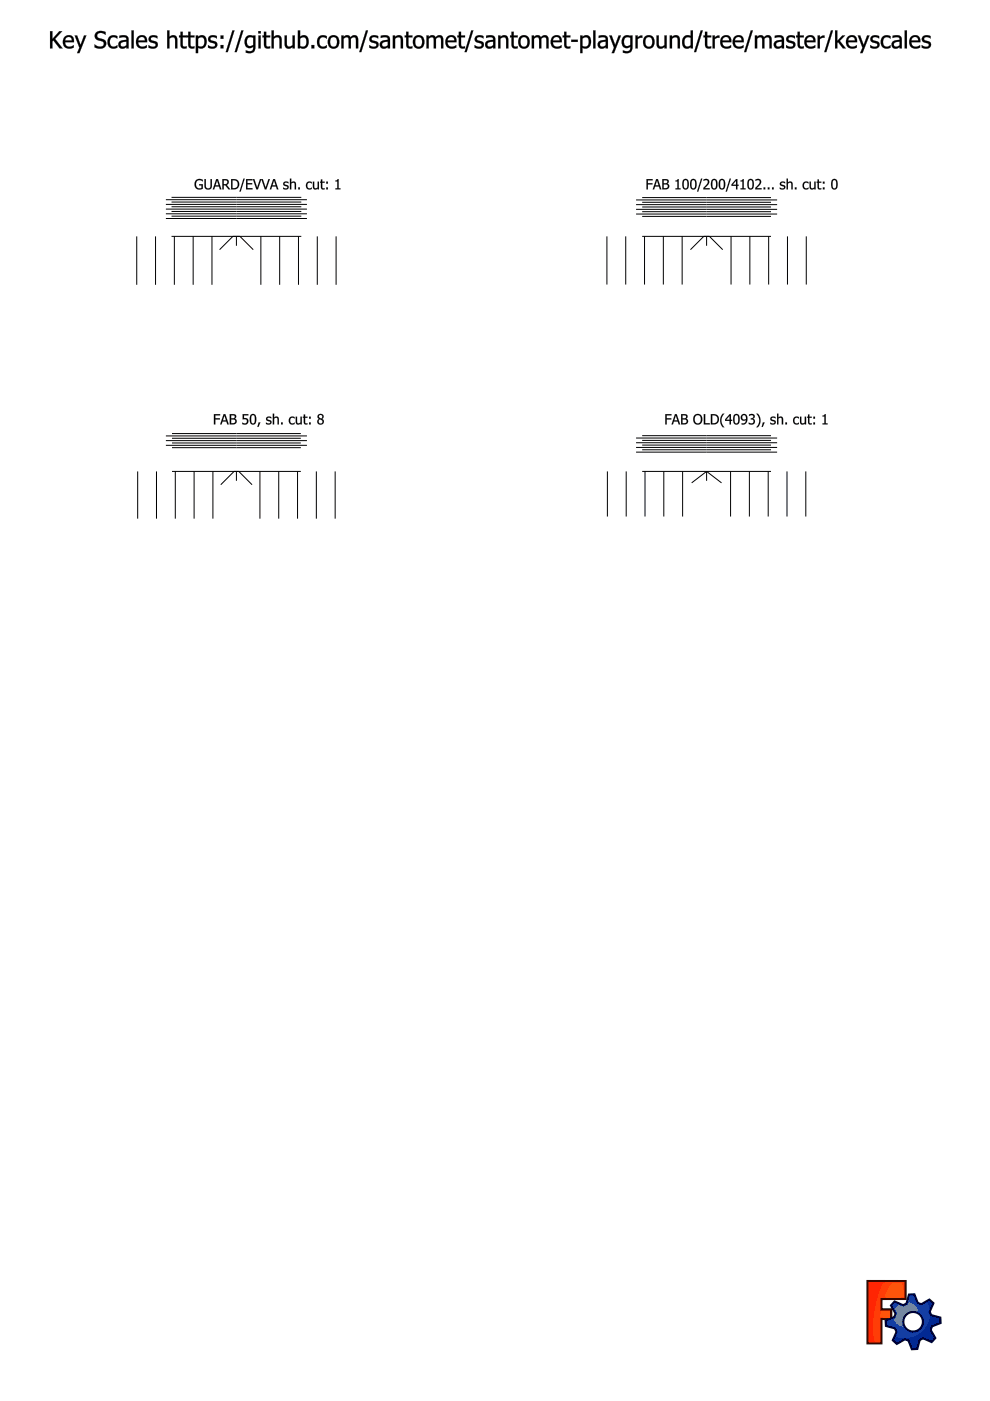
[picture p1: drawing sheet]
<svg xmlns="http://www.w3.org/2000/svg" width="210mm" height="297mm" viewBox="0 0 210 297" stroke-linecap="round" stroke-linejoin="round" font-family="sans-serif">
<g fill="#000">
<path d="M183.9 271.6h8.1v3.8h-5.1v2.2h2.1v2h-2.1v5.2h-3z" fill-rule="evenodd"/>
<path d="M189.7 275.9l-.8 .9 1 1.7-.3 .8-1.8 .7v1.1l2 .5 .3 .8-.8 1.8 .9 .7 1.7-1 .7 .3 .7 1.9 1.2-.1 .5-1.9 .7-.4 1.8 .8 .8-.8-1-1.7 .3-.8 1.8-.7v-1.1l-1.9-.6-.4-.7 .8-1.8-.8-.8-1.8 1-.7-.2-.7-1.9-1.2 .1-.5 1.9-.7 .3zM191.5 280.2a2.1 2.1 0 0 1 4.2 0 2.1 2.1 0 0 1-4.2 0z" fill-rule="evenodd"/>
</g>
<path d="M183.9 271.6h8.1v3.8h-5.1v2.2h2.1v2h-2.1v5.2h-3z" fill="none" stroke="#370700" stroke-width=".45"/>
<g fill="none" stroke="#000137" stroke-width=".45">
<path d="M189.7 275.9l1.8 .8 .7-.3 .5-1.9 1.2-.1 .7 1.9 .7 .2 1.8-1 .8 .8-.8 1.8 .4 .7 1.9 .6v1.1l-1.8 .7-.3 .8 1 1.7-.8 .8-1.8-.8-.7 .4-.5 1.9-1.2 .1-.7-1.9-.7-.3-1.7 1-.9-.7 .8-1.8-.3-.8-2-.5v-1.1l1.8-.7 .3-.8-1-1.7z"/>
<circle cx="193.6" cy="280.2" r="2.08"/>
</g>
<g fill="none" stroke="#000" stroke-width=".21">
<path d="M29 50.1v10.3M33 50.1v10.3M35.2 42.3h29.9M35.2 43.3h29.9M35.2 44.3h29.9M35.2 45.3h29.9M35.2 46.3h29.9M36.4 50.1h27.5M36.4 41.8h27.5M36.4 42.8h27.5M36.4 43.8h27.5M36.4 44.8h27.5"/>
<path d="M36.4 45.8h27.5M37 50.1v10.3M41 50.1v10.3M44.9 50.1v10.3M49.4 50.1l-2.8 2.8M50.1 50.1v2M50.9 50.1l2.8 2.8M55.3 50.1v10.3M59.3 50.1v10.3M63.3 50.1v10.3M67.3 50.1v10.3M71.3 50.1v10.3"/>
<path d="M128.7 50.1v10.2M132.7 50.1v10.2M134.9 42.4h29.9M134.9 43.4h29.9M134.9 44.4h29.9M134.9 45.4h29.9M136.2 50.1h27.3M136.2 41.9h27.3M136.2 42.9h27.3M136.2 43.9h27.3M136.2 44.9h27.3M136.2 45.9h27.3"/>
<path d="M136.7 50.1v10.2M140.6 50.1v10.2M144.6 50.1v10.2M149.2 50.1l-2.8 2.8M149.8 50.1v2M150.4 50.1l2.8 2.8M155 50.1v10.2M159 50.1v10.2M163 50.1v10.2M167 50.1v10.2M170.9 50.1v10.2M29.2 99.9v10.1"/>
<path d="M33.2 99.9v10.1M35.2 92.4h29.9M35.2 93.4h29.9M35.2 94.4h29.9M36.5 99.9h27.3M36.5 91.9h27.3M36.5 92.9h27.3M36.5 93.9h27.3M36.5 94.9h27.3M37.2 99.9v10.1M41.2 99.9v10.1M45.1 99.9v10.1"/>
<path d="M49.6 99.9l-2.8 2.9M50.1 99.9v2M50.6 99.9l2.8 2.9M55.1 99.9v10.1M59.1 99.9v10.1M63.1 99.9v10.1M67.1 99.9v10.1M71.1 99.9v10.1M128.8 99.9v9.6M132.8 99.9v9.6M134.9 92.9h29.9M134.9 93.9h29.9"/>
<path d="M134.9 94.9h29.9M134.9 95.9h29.9M136.2 99.9h27.3M136.2 93.4h27.3M136.2 92.4h27.3M136.2 94.4h27.3M136.2 95.4h27.3M136.8 99.9v9.6M140.7 99.9v9.6M144.7 99.9v9.6M149.8 99.9v2M149.8 99.9l3.2 2.5"/>
<path d="M149.8 99.9l-3.1 2.5M154.9 99.9v9.6M158.9 99.9v9.6M162.9 99.9v9.6M166.9 99.9v9.6M170.8 99.9v9.6"/>
</g>
<g fill="#000">
<path d="M10.6 6.6h.5v1.7l1.5-1.7h.6l-1.5 1.6 1.6 2h-.7l-1.3-1.6-.2 .2v1.4h-.5zM13.7 7.8a1.16 1.16 0 0 1 1.4-.2 1.16 1.16 0 0 1 .6 1.3h-1.9a1.07 1.07 0 0 0 .7 .9 1.07 1.07 0 0 0 1.1-.2v.5a1.49 1.49 0 0 1-2-.2 1.49 1.49 0 0 1 .1-2.1zM14 8l-.2 .6h1.4a.69 .69 0 0 0-.4-.7 .69 .69 0 0 0-.8 .1zM15.8 7.5h.5l.8 2 .7-2h.5l-1.5 3.8h-.5l.5-1.2zM20.4 6.9a1.98 1.98 0 0 1 2-.1l-.1 .6a1.04 1.04 0 0 0-1.7 .1 1.23 1.23 0 0 0 1.2 .8 1.08 1.08 0 0 1 .6 1.4 1.08 1.08 0 0 1-1.4 .6l-.9-.3v-.6a1.25 1.25 0 0 0 1.9 .1 .86 .86 0 0 0-1.1-.9 .97 .97 0 0 1-.8-.7 .97 .97 0 0 1 .3-1zM23.2 7.8a1.42 1.42 0 0 1 1.7-.1v.5a.98 .98 0 0 0-1.4-.1 .98 .98 0 0 0-.1 1.3 .91 .91 0 0 0 1.5 .2v.5a1.4 1.4 0 0 1-1.8-.2 1.4 1.4 0 0 1-.1-1.8zM25.7 9.1a.57 .57 0 0 0 .1 .8 .57 .57 0 0 0 .8-.2l.2-.1v-.8zM25.3 7.6l.7-.1a.97 .97 0 0 1 1.3 .9v1.8h-.5v-.2a.93 .93 0 0 1-1.6-.2 .93 .93 0 0 1 .9-1.3h.7a.71 .71 0 0 0-.4-.7 .71 .71 0 0 0-.8 .2l-.3 .1zM27.9 6.5h.4v3.7h-.4zM29.2 7.8a1.16 1.16 0 0 1 1.4-.2 1.16 1.16 0 0 1 .6 1.3h-1.9a1.07 1.07 0 0 0 .7 .9 1.07 1.07 0 0 0 1.1-.2v.5a1.49 1.49 0 0 1-2-.2 1.49 1.49 0 0 1 .1-2.1zM29.5 8l-.2 .6h1.4a.69 .69 0 0 0-.4-.7 .69 .69 0 0 0-.8 .1zM31.8 7.7a1.59 1.59 0 0 1 1.6 0l-.1 .5a.87 .87 0 0 0-1.3 0l.1 .3 .4 .2a.87 .87 0 0 1 1 .9 .87 .87 0 0 1-1.3 .7l-.7-.2v-.5a1.05 1.05 0 0 0 1.5 0 .7 .7 0 0 0-.9-.6 .75 .75 0 0 1-.6-.5 .75 .75 0 0 1 .3-.8zM35.5 6.5h.4v1.3a.93 .93 0 0 1 1.1-.3 .93 .93 0 0 1 .6 1v1.7h-.5v-1.5a.66 .66 0 0 0-.3-.8 .66 .66 0 0 0-.9 .3v2h-.4zM38.3 6.7h.4v.8h.9v.4h-.9v1.3a.53 .53 0 0 0 .2 .6 .53 .53 0 0 0 .7 0v.4a.87 .87 0 0 1-1.3-.8v-1.5h-.3v-.4h.3zM39.9 6.7h.5v.8h.8v.4h-.8v1.3a.53 .53 0 0 0 .2 .6 .53 .53 0 0 0 .6 0v.4a.87 .87 0 0 1-1.3-.8v-1.5h-.3v-.4h.3zM41.5 7.5h.5v.3a1.07 1.07 0 0 1 1.3-.2 1.07 1.07 0 0 1 .5 1.2 1.21 1.21 0 0 1-.5 1.3 1.21 1.21 0 0 1-1.3 0v1.2h-.5zM42 8.2v1.5a.91 .91 0 0 0 1.1 0 .91 .91 0 0 0 .2-1.1 .72 .72 0 0 0-.5-.7 .72 .72 0 0 0-.8 .3zM44.4 7.7a1.59 1.59 0 0 1 1.6 0v.5a.87 .87 0 0 0-1.4 0l.1 .3 .4 .2a.87 .87 0 0 1 1 .9 .87 .87 0 0 1-1.3 .7l-.7-.2v-.5a1.05 1.05 0 0 0 1.5 0 .7 .7 0 0 0-.9-.6 .75 .75 0 0 1-.6-.5 .75 .75 0 0 1 .3-.8zM46.8 7.5h.6v.7h-.6zM46.8 9.6h.6v.6h-.6zM49.3 6.5h.4l-1.4 4.5h-.4zM51.2 6.5h.4l-1.4 4.5h-.4zM52.5 8.1a.94 .94 0 0 0-.2 1.1 .94 .94 0 0 0 .9 .6l.5-.3v-1.5l-.6-.1zM52.2 7.8a1.13 1.13 0 0 1 1.5-.2v-.1h.4v2.4a1.32 1.32 0 0 1-2 1.3l.1-.5a.9 .9 0 0 0 1 .1 .9 .9 0 0 0 .5-.9 1.12 1.12 0 0 1-1.4 .1 1.12 1.12 0 0 1-.4-1.4zM54.8 7.5h.5v2.7h-.5zM54.8 6.6h.5v.5h-.5zM56 6.7h.4v.8h.9v.4h-.9v1.3a.53 .53 0 0 0 .2 .6 .53 .53 0 0 0 .7 0v.4a.87 .87 0 0 1-1.3-.8v-1.5h-.3v-.4h.3zM57.6 6.5h.4v1.3a.93 .93 0 0 1 1.1-.3 .93 .93 0 0 1 .6 1v1.7h-.4v-1.5a.66 .66 0 0 0-.4-.8 .66 .66 0 0 0-.9 .3v2h-.4zM60.4 7.5h.4v1.6a.66 .66 0 0 0 .4 .8 .66 .66 0 0 0 .8-.3v-2.1h.5v2.7h-.5v-.3a.92 .92 0 0 1-1.1 .4 .92 .92 0 0 1-.5-1zM63.6 8.2v1.6a.91 .91 0 0 0 1.2-.1 .91 .91 0 0 0 .2-1.1 .72 .72 0 0 0-.6-.7 .72 .72 0 0 0-.8 .3zM63.2 6.5h.4v1.3a1.07 1.07 0 0 1 1.4-.2 1.07 1.07 0 0 1 .4 1.2 1.2 1.2 0 0 1-.4 1.3 1.2 1.2 0 0 1-1.4 0v.1h-.4zM66 9.6h.6v.6h-.6zM67.6 7.8a1.42 1.42 0 0 1 1.7-.1v.5a.98 .98 0 0 0-1.4-.1 .98 .98 0 0 0-.1 1.3 .91 .91 0 0 0 1.5 .2v.5a1.4 1.4 0 0 1-1.8-.2 1.4 1.4 0 0 1-.1-1.8zM69.8 7.8a1.27 1.27 0 0 1 1.6-.1 1.27 1.27 0 0 1 .5 1.5 1.25 1.25 0 0 1-1.6 1.1 1.25 1.25 0 0 1-.8-1.7zM70.2 8.1a1.18 1.18 0 0 0 .5 1.8 1.1 1.1 0 0 0 .8-1 1.1 1.1 0 0 0-.8-1.1zM72.4 7.5h.4v.3a.84 .84 0 0 1 1.5 .1 .87 .87 0 0 1 1-.4 .87 .87 0 0 1 .6 1v1.7h-.4v-1.5a.57 .57 0 0 0-.4-.8 .57 .57 0 0 0-.7 .6v1.7h-.5v-1.5a.59 .59 0 0 0-.3-.8 .59 .59 0 0 0-.8 .3v2h-.4zM77.6 6.5h.4l-1.4 4.5h-.4zM78.6 7.7a1.59 1.59 0 0 1 1.6 0l-.1 .5a.87 .87 0 0 0-1.3 0l.1 .3 .4 .2a.87 .87 0 0 1 1 .9 .87 .87 0 0 1-1.3 .7l-.7-.2v-.5a1.05 1.05 0 0 0 1.5 0 .7 .7 0 0 0-.9-.6 .75 .75 0 0 1-.6-.5 .75 .75 0 0 1 .3-.8zM81.1 9.1a.57 .57 0 0 0 .2 .8 .57 .57 0 0 0 .8-.2l.1-.1v-.8zM80.7 7.6l.7-.1a.97 .97 0 0 1 1.3 .9v1.8h-.5v-.2a.93 .93 0 0 1-1.6-.2 .93 .93 0 0 1 1-1.3h.6a.71 .71 0 0 0-.4-.7 .71 .71 0 0 0-.7 .2l-.4 .1zM83.3 7.5h.5v.3a.93 .93 0 0 1 1.1-.3 .93 .93 0 0 1 .5 1v1.7h-.4v-1.5a.66 .66 0 0 0-.4-.8 .66 .66 0 0 0-.8 .3v2h-.5zM86.1 6.7h.5v.8h.8v.4h-.8v1.3a.53 .53 0 0 0 .2 .6 .53 .53 0 0 0 .6 0v.4a.87 .87 0 0 1-1.3-.8v-1.5h-.3v-.4h.3zM87.9 7.8a1.27 1.27 0 0 1 1.6-.1 1.27 1.27 0 0 1 .5 1.5 1.25 1.25 0 0 1-1.6 1.1 1.25 1.25 0 0 1-.8-1.7zM88.2 8.1a1.18 1.18 0 0 0 .6 1.8 1.1 1.1 0 0 0 .7-1 1.1 1.1 0 0 0-.7-1.1zM90.4 7.5h.5v.3a.84 .84 0 0 1 1.4 .1 .87 .87 0 0 1 1.1-.4 .87 .87 0 0 1 .6 1v1.7h-.5v-1.5a.57 .57 0 0 0-.4-.8 .57 .57 0 0 0-.7 .6v1.7h-.4v-1.5a.59 .59 0 0 0-.3-.8 .59 .59 0 0 0-.8 .3v2h-.5zM94.8 7.8a1.16 1.16 0 0 1 1.4-.2 1.16 1.16 0 0 1 .6 1.3h-1.9a1.07 1.07 0 0 0 .7 .9 1.07 1.07 0 0 0 1.1-.2v.5a1.49 1.49 0 0 1-2-.2 1.49 1.49 0 0 1 .1-2.1zM95.1 8l-.2 .6h1.4a.69 .69 0 0 0-.4-.7 .69 .69 0 0 0-.8 .1zM97.3 6.7h.4v.8h.9v.4h-.9v1.3a.53 .53 0 0 0 .2 .6 .53 .53 0 0 0 .7 0v.4a.87 .87 0 0 1-1.3-.8v-1.5h-.3v-.4h.3zM99.9 6.5h.4l-1.4 4.5h-.4zM100.9 7.7a1.59 1.59 0 0 1 1.6 0v.5a.87 .87 0 0 0-1.4 0l.1 .3 .4 .2a.87 .87 0 0 1 1 .9 .87 .87 0 0 1-1.2 .7l-.8-.2v-.5a1.05 1.05 0 0 0 1.5 0 .7 .7 0 0 0-.9-.6 .75 .75 0 0 1-.5-.5 .75 .75 0 0 1 .2-.8zM103.4 9.1a.57 .57 0 0 0 .2 .8 .57 .57 0 0 0 .8-.2l.2-.1v-.8zM103.1 7.6l.6-.1a.97 .97 0 0 1 1.3 .9v1.8h-.4v-.2a.93 .93 0 0 1-1.7-.2 .93 .93 0 0 1 1-1.3h.7a.71 .71 0 0 0-.5-.7 .71 .71 0 0 0-.7 .2l-.3 .1zM105.6 7.5h.5v.3a.93 .93 0 0 1 1.1-.3 .93 .93 0 0 1 .6 1v1.7h-.5v-1.5a.66 .66 0 0 0-.4-.8 .66 .66 0 0 0-.8 .3v2h-.5zM108.5 6.7h.4v.8h.9v.4h-.9v1.3a.53 .53 0 0 0 .2 .6 .53 .53 0 0 0 .7 0v.4a.87 .87 0 0 1-1.3-.8v-1.5h-.4v-.4h.4zM110.2 7.8a1.27 1.27 0 0 1 1.6-.1 1.27 1.27 0 0 1 .5 1.5 1.25 1.25 0 0 1-1.6 1.1 1.25 1.25 0 0 1-.8-1.7zM110.5 8.1a1.18 1.18 0 0 0 .6 1.8 1.1 1.1 0 0 0 .7-1 1.1 1.1 0 0 0-.7-1.1zM112.8 7.5h.4v.3a.84 .84 0 0 1 1.5 .1 .87 .87 0 0 1 1-.4 .87 .87 0 0 1 .6 1v1.7h-.5v-1.5a.57 .57 0 0 0-.4-.8 .57 .57 0 0 0-.6 .6v1.7h-.5v-1.5a.59 .59 0 0 0-.3-.8 .59 .59 0 0 0-.8 .3v2h-.4zM117.1 7.8a1.16 1.16 0 0 1 1.5-.2 1.16 1.16 0 0 1 .5 1.3h-1.9a1.07 1.07 0 0 0 .7 .9 1.07 1.07 0 0 0 1.2-.2v.5a1.49 1.49 0 0 1-2-.2 1.49 1.49 0 0 1 0-2.1zM117.5 8l-.3 .6h1.5a.69 .69 0 0 0-.4-.7 .69 .69 0 0 0-.8 .1zM119.6 6.7h.5v.8h.8v.4h-.8v1.3a.53 .53 0 0 0 .2 .6 .53 .53 0 0 0 .6 0v.4a.87 .87 0 0 1-1.3-.8v-1.5h-.3v-.4h.3zM121.1 8.4h1.4v.5h-1.4zM123 7.5h.5v.3a1.07 1.07 0 0 1 1.3-.2 1.07 1.07 0 0 1 .5 1.2 1.21 1.21 0 0 1-.5 1.3 1.21 1.21 0 0 1-1.3 0v1.2h-.5zM123.5 8.2v1.5a.91 .91 0 0 0 1.1 0 .91 .91 0 0 0 .2-1.1 .72 .72 0 0 0-.5-.7 .72 .72 0 0 0-.8 .3zM125.8 6.5h.4v3.7h-.4zM127.3 9.1a.57 .57 0 0 0 .2 .8 .57 .57 0 0 0 .8-.2l.1-.1v-.8zM127 7.6l.6-.1a.97 .97 0 0 1 1.3 .9v1.8h-.5v-.2a.93 .93 0 0 1-1.6-.2 .93 .93 0 0 1 1-1.3h.6a.71 .71 0 0 0-.4-.7 .71 .71 0 0 0-.7 .2l-.3 .1zM129.2 7.5h.5l.7 2 .8-2h.4l-1.4 3.8h-.5l.5-1.2zM132.5 8.1a.94 .94 0 0 0-.3 1.1 .94 .94 0 0 0 .9 .6l.5-.3v-1.5l-.6-.1zM132.2 7.8a1.13 1.13 0 0 1 1.4-.2l.1-.1h.4v2.4a1.32 1.32 0 0 1-2 1.3l.1-.5a.9 .9 0 0 0 1 .1 .9 .9 0 0 0 .4-.9 1.12 1.12 0 0 1-1.4 .1 1.12 1.12 0 0 1-.4-1.4zM134.7 7.5h.5v.4l.4-.3 .6-.1v.5h-.5l-.5 .3v1.9h-.5zM136.7 7.8a1.27 1.27 0 0 1 1.6-.1 1.27 1.27 0 0 1 .5 1.5 1.25 1.25 0 0 1-1.6 1.1 1.25 1.25 0 0 1-.8-1.7zM137 8.1a1.18 1.18 0 0 0 .6 1.8 1.1 1.1 0 0 0 .7-1 1.1 1.1 0 0 0-.7-1.1zM139.2 7.5h.5v1.6a.66 .66 0 0 0 .3 .8 .66 .66 0 0 0 .9-.3v-2.1h.4v2.7h-.4v-.3a.92 .92 0 0 1-1.1 .4 .92 .92 0 0 1-.6-1zM142 7.5h.5v.3a.93 .93 0 0 1 1.1-.3 .93 .93 0 0 1 .6 1v1.7h-.5v-1.5a.66 .66 0 0 0-.4-.8 .66 .66 0 0 0-.8 .3v2h-.5zM145.1 7.7a1.13 1.13 0 0 1 1.3-.1v-1.1h.5v3.7h-.5v-.2a1.08 1.08 0 0 1-1.3 .2 1.08 1.08 0 0 1-.5-1.3l.1-.6zM145.3 8.1a1.15 1.15 0 0 0 .4 1.8l.7-.3v-1.6l-.6-.1zM148.6 6.5h.4l-1.4 4.5h-.4zM149.5 6.7h.4v.8h.9v.4h-.9v1.3a.53 .53 0 0 0 .2 .6 .53 .53 0 0 0 .7 0v.4a.87 .87 0 0 1-1.3-.8v-1.5h-.3v-.4h.3zM151.1 7.5h.5v.4l.4-.3 .5-.1v.5h-.4l-.5 .3v1.9h-.5zM153 7.8a1.16 1.16 0 0 1 1.5-.2 1.16 1.16 0 0 1 .5 1.3h-1.8a1.07 1.07 0 0 0 .7 .9 1.07 1.07 0 0 0 1.1-.2v.5a1.49 1.49 0 0 1-2-.2 1.49 1.49 0 0 1 0-2.1zM153.4 8l-.2 .6h1.4a.69 .69 0 0 0-.4-.7 .69 .69 0 0 0-.8 .1zM155.7 7.8a1.16 1.16 0 0 1 1.4-.2 1.16 1.16 0 0 1 .6 1.3h-1.9a1.07 1.07 0 0 0 .7 .9 1.07 1.07 0 0 0 1.1-.2v.5a1.49 1.49 0 0 1-2-.2 1.49 1.49 0 0 1 .1-2.1zM156 8l-.2 .6h1.4a.69 .69 0 0 0-.4-.7 .69 .69 0 0 0-.8 .1zM159.2 6.5h.4l-1.4 4.5h-.4zM160.1 7.5h.4v.3a.84 .84 0 0 1 1.5 .1 .87 .87 0 0 1 1-.4 .87 .87 0 0 1 .6 1v1.7h-.4v-1.5a.57 .57 0 0 0-.5-.8 .57 .57 0 0 0-.6 .6v1.7h-.5v-1.5a.59 .59 0 0 0-.3-.8 .59 .59 0 0 0-.8 .3v2h-.4zM164.7 9.1a.57 .57 0 0 0 .1 .8 .57 .57 0 0 0 .8-.2l.2-.1v-.8zM164.3 7.6l.7-.1a.97 .97 0 0 1 1.2 .9v1.8h-.4v-.2a.93 .93 0 0 1-1.7-.2 .93 .93 0 0 1 1-1.3h.7a.71 .71 0 0 0-.5-.7 .71 .71 0 0 0-.7 .2l-.3 .1zM167 7.7a1.59 1.59 0 0 1 1.5 0v.5a.87 .87 0 0 0-1.3 0v.3l.5 .2a.87 .87 0 0 1 .9 .9 .87 .87 0 0 1-1.2 .7l-.7-.2v-.5a1.05 1.05 0 0 0 1.5 0 .7 .7 0 0 0-.9-.6 .75 .75 0 0 1-.6-.5 .75 .75 0 0 1 .3-.8zM169.1 6.7h.5v.8h.8v.4h-.8v1.3a.53 .53 0 0 0 .2 .6 .53 .53 0 0 0 .6 0v.4a.87 .87 0 0 1-1.3-.8v-1.5h-.3v-.4h.3zM170.9 7.8a1.16 1.16 0 0 1 1.4-.2 1.16 1.16 0 0 1 .6 1.3h-1.9a1.07 1.07 0 0 0 .7 .9 1.07 1.07 0 0 0 1.1-.2v.5a1.49 1.49 0 0 1-2-.2 1.49 1.49 0 0 1 .1-2.1zM171.2 8l-.2 .6h1.4a.69 .69 0 0 0-.4-.7 .69 .69 0 0 0-.8 .1zM173.4 7.5h.4v.4l.5-.3 .5-.1v.5h-.4l-.6 .3v1.9h-.4zM176.2 6.5h.4l-1.4 4.5h-.4zM177.1 6.5h.4v2.2l1.1-1.2h.6l-1.2 1.2 1.3 1.5h-.6l-1-1.3-.2 .2v1.1h-.4zM179.7 7.8a1.16 1.16 0 0 1 1.5-.2 1.16 1.16 0 0 1 .5 1.3h-1.9a1.07 1.07 0 0 0 .7 .9 1.07 1.07 0 0 0 1.2-.2v.5a1.49 1.49 0 0 1-2-.2 1.49 1.49 0 0 1 0-2.1zM180.1 8l-.3 .6h1.5a.69 .69 0 0 0-.4-.7 .69 .69 0 0 0-.8 .1zM181.9 7.5h.5l.7 2 .8-2h.4l-1.4 3.8h-.5l.5-1.2zM184.8 7.7a1.59 1.59 0 0 1 1.6 0v.5a.87 .87 0 0 0-1.4 0l.1 .3 .4 .2a.87 .87 0 0 1 1 .9 .87 .87 0 0 1-1.3 .7l-.7-.2v-.5a1.05 1.05 0 0 0 1.5 0 .7 .7 0 0 0-.9-.6 .75 .75 0 0 1-.6-.5 .75 .75 0 0 1 .3-.8zM187.1 7.8a1.42 1.42 0 0 1 1.7-.1v.5a.98 .98 0 0 0-1.3-.1 .98 .98 0 0 0-.2 1.3 .91 .91 0 0 0 1.5 .2v.5a1.4 1.4 0 0 1-1.8-.2 1.4 1.4 0 0 1-.1-1.8zM189.6 9.1a.57 .57 0 0 0 .2 .8 .57 .57 0 0 0 .8-.2l.1-.1v-.8zM189.3 7.6l.6-.1a.97 .97 0 0 1 1.3 .9v1.8h-.5v-.2a.93 .93 0 0 1-1.6-.2 .93 .93 0 0 1 1-1.3h.6a.71 .71 0 0 0-.4-.7 .71 .71 0 0 0-.7 .2l-.3 .1zM191.8 6.5h.5v3.7h-.5zM193.1 7.8a1.16 1.16 0 0 1 1.5-.2 1.16 1.16 0 0 1 .5 1.3h-1.9a1.07 1.07 0 0 0 .8 .9 1.07 1.07 0 0 0 1.1-.2v.5a1.49 1.49 0 0 1-2-.2 1.49 1.49 0 0 1 0-2.1zM193.5 8l-.3 .6h1.5a.69 .69 0 0 0-.4-.7 .69 .69 0 0 0-.8 .1zM195.7 7.7a1.59 1.59 0 0 1 1.6 0v.5a.87 .87 0 0 0-1.4 0l.1 .3 .4 .2a.87 .87 0 0 1 1 .9 .87 .87 0 0 1-1.2 .7l-.8-.2v-.5a1.05 1.05 0 0 0 1.5 0 .7 .7 0 0 0-.9-.6 .75 .75 0 0 1-.5-.5 .75 .75 0 0 1 .2-.8z"/>
<path d="M10.6 6.6h.5v1.7l1.5-1.7h.6l-1.5 1.6 1.6 2.1h-.7l-1.3-1.7-.2 .2v1.5h-.5zM10.6 6.6v3.6h.5v-1.4l.2-.3 1.3 1.7 .6 .1-1.6-2.1 1.6-1.6h-.6l-1.5 1.8v-1.8zM13.7 7.8a1.18 1.18 0 0 1 1.4-.3 1.18 1.18 0 0 1 .6 1.5l-1.9-.1a1.05 1.05 0 0 0 .7 .9 1.05 1.05 0 0 0 1.1-.2l.1 .5a1.64 1.64 0 0 1-2.3-.6l-.1-.9zM13.7 7.9a1.42 1.42 0 0 0-.2 1.8 1.42 1.42 0 0 0 1.7 .5l.4-.1v-.5l-.3 .2a.93 .93 0 0 1-1.1 0 .93 .93 0 0 1-.4-.9h1.9a1.14 1.14 0 0 0-.6-1.3 1.14 1.14 0 0 0-1.4 .3zM14 8l-.2 .6h1.4a.67 .67 0 0 0-.4-.7 .67 .67 0 0 0-.8 .2zM14 8a.79 .79 0 0 1 1.1 0l.2 .6h-1.5zM15.8 7.5h.6l.7 2 .7-2h.5l-1.4 3.8h-.6l.5-1.2zM15.8 7.5l1.1 2.6-.6 1.2h.5l1.5-3.8h-.5l-.7 2.1-.8-2.1zM20.4 6.8a1.98 1.98 0 0 1 2 0l-.1 .6a1.01 1.01 0 0 0-1.7 .1l.1 .4 .4 .2a1.31 1.31 0 0 1 1.4 1.3 1.58 1.58 0 0 1-2.5 .6l.1-.6a1.24 1.24 0 0 0 1.9 .1 .73 .73 0 0 0-.9-.9 1.03 1.03 0 0 1-1-.6 1.03 1.03 0 0 1 .3-1.2zM20.4 6.9a1.02 1.02 0 0 0-.1 1.4l1.3 .4a.62 .62 0 0 1 .4 .8 .62 .62 0 0 1-.8 .4l-.6-.1-.5-.4v.6l.5 .2a1.74 1.74 0 0 0 1.6-.2 .99 .99 0 0 0-.4-1.7 1.25 1.25 0 0 1-1.2-.8 1.03 1.03 0 0 1 1.7-.1l.1-.6a2.01 2.01 0 0 0-2 .1zM23.1 7.8a1.44 1.44 0 0 1 1.8-.1v.5a.97 .97 0 0 0-1.4 0 .97 .97 0 0 0 0 1.4 .97 .97 0 0 0 1.4 0v.5l-.4 .1a1.36 1.36 0 0 1-1.5-.4 1.36 1.36 0 0 1-.1-1.5zM23.2 7.9a1.4 1.4 0 0 0-.3 1.6 1.4 1.4 0 0 0 1.5 .7l.5-.1-.1-.5a.99 .99 0 0 1-1.6-.5 .99 .99 0 0 1 1.2-1.2l.5 .3v-.5a1.39 1.39 0 0 0-1.7 .2zM25.7 9.1a.54 .54 0 0 0 .2 .8 .54 .54 0 0 0 .7-.2l.2-.1v-.8l-.8 .1zM25.7 9.1l1.1-.3v.8a.72 .72 0 0 1-.7 .3 .72 .72 0 0 1-.6-.5zM25.3 7.6l.7-.2a1 1 0 0 1 1.3 1v1.9h-.5v-.3l-.3 .2a.89 .89 0 0 1-1.3-.3 .89 .89 0 0 1 .4-1.2l1.2-.2v-.3a1.14 1.14 0 0 0-1.5-.1zM25.3 7.6v.5l.7-.2h.6l.2 .6h-.2a1.08 1.08 0 0 0-1.4 1.3l.1 .3a1.14 1.14 0 0 0 1.5-.2v.3h.5l-.1-1.8-.1-.6-.6-.3zM27.9 6.4h.5v3.9h-.5zM27.9 6.5v3.7h.4v-3.7zM29.2 7.8a1.18 1.18 0 0 1 1.4-.3 1.18 1.18 0 0 1 .6 1.5l-1.9-.1a1.05 1.05 0 0 0 .7 .9 1.05 1.05 0 0 0 1.1-.2l.1 .5a1.64 1.64 0 0 1-2.3-.6l-.1-.9zM29.2 7.9a1.42 1.42 0 0 0-.2 1.8 1.42 1.42 0 0 0 1.7 .5l.4-.1v-.5l-.3 .2a.93 .93 0 0 1-1.1 0 .93 .93 0 0 1-.4-.9h1.9a1.14 1.14 0 0 0-.6-1.3 1.14 1.14 0 0 0-1.4 .3zM29.5 8l-.2 .6h1.4a.67 .67 0 0 0-.4-.7 .67 .67 0 0 0-.8 .2zM29.5 8a.79 .79 0 0 1 1.1 0l.2 .6h-1.5zM31.8 7.7a1.58 1.58 0 0 1 1.6 0l-.1 .5a.88 .88 0 0 0-1.3 0l.1 .3 .3 .1a.91 .91 0 0 1 1.1 1 .91 .91 0 0 1-1.3 .7l-.7-.2v-.6l.8 .4 .5-.1a.44 .44 0 0 0 .1-.5 .44 .44 0 0 0-.5-.2 .82 .82 0 0 1-.9-.5 .82 .82 0 0 1 .3-.9zM31.8 7.7a.73 .73 0 0 0-.3 .8 .73 .73 0 0 0 .6 .5l.5 .1a.45 .45 0 0 1 .3 .7 .45 .45 0 0 1-.6 .1l-.8-.3v.5l.4 .1 .7 .1 .6-.2a.76 .76 0 0 0-.3-1.3l-.2-.1a.53 .53 0 0 1-.6-.2 .53 .53 0 0 1 0-.6 1.12 1.12 0 0 1 1.2 .3l.1-.5a1.57 1.57 0 0 0-1.6 0zM35.4 6.4h.5v1.4a.94 .94 0 0 1 1.1-.3 .94 .94 0 0 1 .6 1v1.8h-.5l-.1-2.2a.73 .73 0 0 0-1.1 .1v2.1h-.5zM35.5 6.5v3.7h.4v-2a.68 .68 0 0 1 .9-.4 .68 .68 0 0 1 .4 .9l-.1 1.5h.5v-1.7a.92 .92 0 0 0-.6-1 .92 .92 0 0 0-1.1 .4v-1.4zM38.2 6.7h.6l-.1 .8h.9v.4h-.9l.1 1.3a.53 .53 0 0 0 .2 .6 .53 .53 0 0 0 .6 0v.4a.9 .9 0 0 1-1.4-.8l.1-1.5h-.4v-.4h.4zM38.3 6.7v.9l-.3-.1v.4h.3v1.5a.85 .85 0 0 0 1.3 .8v-.4l-.6 .1-.3-.3v-1.7h.9v-.4l-.9 .1v-.9zM39.9 6.7h.5v.8h.8v.4h-.8v1.3a.53 .53 0 0 0 .2 .6 .53 .53 0 0 0 .6 0v.4a.9 .9 0 0 1-1.3-.8v-1.5h-.3v-.4h.3zM39.9 6.7v.9l-.3-.1v.4h.3v1.5a.85 .85 0 0 0 1.3 .8v-.4l-.5 .1-.3-.3v-1.7h.8v-.4l-.8 .1v-.9zM41.5 7.5h.5v.3a1.07 1.07 0 0 1 1.3-.2 1.07 1.07 0 0 1 .5 1.2 1.21 1.21 0 0 1-.4 1.3 1.21 1.21 0 0 1-1.4 0v1.2h-.5zM41.5 7.5v3.8h.5v-1.2a1.18 1.18 0 0 0 1.3 0 1.18 1.18 0 0 0 .5-1.3 1.05 1.05 0 0 0-.5-1.2 1.05 1.05 0 0 0-1.3 .3v-.4zM42 8.2v1.5a.88 .88 0 0 0 1.1 0 .88 .88 0 0 0 .2-1.1 .69 .69 0 0 0-.5-.7 .69 .69 0 0 0-.8 .3zM42 8.2a.79 .79 0 0 1 1-.3 .79 .79 0 0 1 .4 1 .88 .88 0 0 1-.4 .9 .88 .88 0 0 1-1-.1zM44.4 7.7a1.58 1.58 0 0 1 1.6 0v.5a.88 .88 0 0 0-1.4 0l.1 .3 .3 .1a.91 .91 0 0 1 1.1 1 .91 .91 0 0 1-1.3 .7l-.7-.2v-.6l.8 .4 .5-.1a.44 .44 0 0 0 .1-.5 .44 .44 0 0 0-.5-.2 .82 .82 0 0 1-.8-.5 .82 .82 0 0 1 .2-.9zM44.4 7.7a.73 .73 0 0 0-.2 .8 .73 .73 0 0 0 .5 .5l.5 .1a.45 .45 0 0 1 .4 .7 .45 .45 0 0 1-.7 .1l-.8-.3v.5l.4 .1 .7 .1 .6-.2a.76 .76 0 0 0-.3-1.3l-.2-.1a.53 .53 0 0 1-.6-.2 .53 .53 0 0 1 0-.6 1.12 1.12 0 0 1 1.3 .3v-.5a1.57 1.57 0 0 0-1.6 0zM46.8 7.5h.6v.7h-.6zM46.8 7.5v.7h.6v-.7zM46.8 9.5h.6v.8h-.6zM46.8 9.6v.6h.6v-.6zM49.3 6.4h.4l-1.4 4.7h-.5zM49.3 6.5l-1.4 4.5h.4l1.4-4.5zM51.2 6.4h.4l-1.4 4.7h-.5zM51.2 6.5l-1.4 4.5h.4l1.4-4.5zM52.6 8.1a.92 .92 0 0 0-.3 1 .92 .92 0 0 0 .9 .6l.5-.2v-1.5l-.6-.1zM52.5 8.1a.95 .95 0 0 1 1.2-.1v1.5a.84 .84 0 0 1-1.1 .2 .84 .84 0 0 1-.3-1.1zM52.2 7.8a1.11 1.11 0 0 1 1.5-.2v-.1h.5v2.4a1.38 1.38 0 0 1-2.1 1.3v-.5l.9 .1 .5-.1 .2-.8a1.13 1.13 0 0 1-1.5 .1 1.13 1.13 0 0 1-.3-1.4zM52.2 7.8a1.58 1.58 0 0 0 .4 2.3h.6l.5-.3a.88 .88 0 0 1-.3 1 .88 .88 0 0 1-1.1 0l-.2-.1v.4a1.3 1.3 0 0 0 1.4 0 1.3 1.3 0 0 0 .6-1.2v-2.4h-.4v.2a1.12 1.12 0 0 0-1.5 .1zM54.8 7.5h.5v2.8h-.5zM54.8 7.5v2.7h.5v-2.7zM54.7 6.6h.6v.5h-.6zM54.8 6.6v.5h.5v-.5zM55.9 6.7h.6l-.1 .8h.9v.4h-.9l.1 1.3a.53 .53 0 0 0 .1 .6 .53 .53 0 0 0 .7 0v.4a.9 .9 0 0 1-1.4-.8l.1-1.5h-.4v-.4h.4zM56 6.7v.9l-.3-.1v.4h.3v1.5a.85 .85 0 0 0 1.3 .8v-.4l-.6 .1-.3-.3v-1.7h.9v-.4l-.9 .1v-.9zM57.6 6.4h.5l-.1 1.4a.94 .94 0 0 1 1.1-.3 .94 .94 0 0 1 .6 1v1.8h-.5v-2.2a.73 .73 0 0 0-1.1 .1v2.1h-.5zM57.6 6.5v3.7h.4v-2a.68 .68 0 0 1 .9-.4 .68 .68 0 0 1 .4 .9v1.5h.4v-1.7a.92 .92 0 0 0-.6-1 .92 .92 0 0 0-1.1 .4v-1.4zM60.3 7.5h.5l.1 2.2a.72 .72 0 0 0 1.1-.2v-2h.5v2.8h-.5v-.4a.94 .94 0 0 1-1.1 .4 .94 .94 0 0 1-.6-1zM60.4 7.5v1.8a.91 .91 0 0 0 .6 1 .91 .91 0 0 0 1.1-.4l-.1 .3h.5v-2.7h-.5l.1 2.1a.68 .68 0 0 1-.9 .3 .68 .68 0 0 1-.4-.8v-1.6zM63.6 8.2v1.5a.89 .89 0 0 0 1.1 0 .89 .89 0 0 0 .2-1.1 .69 .69 0 0 0-.5-.7 .69 .69 0 0 0-.8 .3zM63.6 8.2a.79 .79 0 0 1 1-.3 .79 .79 0 0 1 .4 1 .88 .88 0 0 1-.4 .9 .88 .88 0 0 1-1 0zM63.1 6.4h.5v1.4a1.08 1.08 0 0 1 1.4-.2 1.08 1.08 0 0 1 .5 1.2 1.19 1.19 0 0 1-.5 1.3 1.19 1.19 0 0 1-1.4 0v.2h-.5zM63.2 6.5v3.7h.4v-.1a1.17 1.17 0 0 0 1.3 0 1.17 1.17 0 0 0 .5-1.3 1.05 1.05 0 0 0-.5-1.2 1.05 1.05 0 0 0-1.3 .3v-1.4zM66 9.5h.6v.8h-.6zM66 9.6v.6h.6v-.6zM67.6 7.8a1.44 1.44 0 0 1 1.7-.1v.5a.97 .97 0 0 0-1.4 0 .97 .97 0 0 0 0 1.4 .97 .97 0 0 0 1.4 0v.5l-.4 .1a1.36 1.36 0 0 1-1.5-.4 1.36 1.36 0 0 1-.1-1.5zM67.6 7.9a1.4 1.4 0 0 0-.3 1.6 1.4 1.4 0 0 0 1.5 .7l.5-.1v-.5a.99 .99 0 0 1-1.7-.5 .99 .99 0 0 1 1.3-1.2l.4 .3v-.5a1.39 1.39 0 0 0-1.7 .2zM69.8 7.8a1.29 1.29 0 0 1 1.7-.2 1.29 1.29 0 0 1 .4 1.6 1.27 1.27 0 0 1-1.6 1.1 1.27 1.27 0 0 1-.8-1.7zM69.9 7.8a1.43 1.43 0 0 0-.3 1.7 1.43 1.43 0 0 0 1.5 .8 1.47 1.47 0 0 0 .8-1.6 1.47 1.47 0 0 0-1.2-1.2zM70.2 8.1a1.16 1.16 0 0 0 .5 1.8 1.08 1.08 0 0 0 .7-1 1.08 1.08 0 0 0-.7-1zM70.2 8.1a.79 .79 0 0 1 .9-.2 .79 .79 0 0 1 .4 1 .81 .81 0 0 1-.8 1.1 .81 .81 0 0 1-.7-1.1zM72.4 7.5h.5l-.1 .3a.84 .84 0 0 1 1.5 .1 .92 .92 0 0 1 1.4-.2l.3 .6v2h-.6v-2.2a.58 .58 0 0 0-1 .1v2.1h-.5l-.1-2.2a.57 .57 0 0 0-.9 .1v2.1h-.5zM72.4 7.5v2.7h.4v-2a.69 .69 0 0 1 1.1-.1v2.1h.5v-2a.7 .7 0 0 1 1-.1l.1 2.1h.4v-1.7a.85 .85 0 0 0-.6-1 .85 .85 0 0 0-1 .5 .83 .83 0 0 0-.7-.5 .83 .83 0 0 0-.8 .4v-.4zM77.6 6.4h.5l-1.5 4.7h-.4zM77.6 6.5l-1.4 4.5h.4l1.4-4.5zM78.6 7.7a1.58 1.58 0 0 1 1.6 0l-.1 .5a.88 .88 0 0 0-1.3 0l.1 .3 .3 .1a.91 .91 0 0 1 1.1 1 .91 .91 0 0 1-1.3 .7l-.7-.2v-.6l.8 .4 .5-.1a.44 .44 0 0 0 .1-.5 .44 .44 0 0 0-.5-.2 .82 .82 0 0 1-.9-.5 .82 .82 0 0 1 .3-.9zM78.6 7.7a.73 .73 0 0 0-.2 .8 .73 .73 0 0 0 .5 .5l.5 .1a.45 .45 0 0 1 .4 .7 .45 .45 0 0 1-.7 .1l-.8-.3v.5l.4 .1 .7 .1 .6-.2a.76 .76 0 0 0-.3-1.3l-.2-.1a.53 .53 0 0 1-.6-.2 .53 .53 0 0 1 0-.6 1.12 1.12 0 0 1 1.2 .3l.1-.5a1.57 1.57 0 0 0-1.6 0zM81.1 9.1a.54 .54 0 0 0 .2 .8 .54 .54 0 0 0 .8-.2l.1-.1v-.8l-.8 .1zM81.1 9.1l1.2-.3v.8a.72 .72 0 0 1-.7 .3 .72 .72 0 0 1-.6-.5zM80.7 7.6l.7-.2a1 1 0 0 1 1.3 1v1.9h-.5v-.3l-.3 .2a.89 .89 0 0 1-1.3-.3 .89 .89 0 0 1 .4-1.2l1.2-.2v-.3a1.14 1.14 0 0 0-1.5-.1zM80.7 7.6v.5l.7-.2h.7l.2 .6h-.3a1.08 1.08 0 0 0-1.4 1.3l.2 .3a1.14 1.14 0 0 0 1.5-.2l-.1 .3h.5v-1.8l-.2-.6-.6-.3zM83.3 7.5h.5v.3a.94 .94 0 0 1 1.1-.3 .94 .94 0 0 1 .6 1v1.8h-.5l-.1-2.2a.73 .73 0 0 0-1.1 .1v2.1h-.5zM83.3 7.5v2.7h.5l-.1-2a.68 .68 0 0 1 .9-.4 .68 .68 0 0 1 .4 .9v1.5h.4v-1.7a.92 .92 0 0 0-.6-1 .92 .92 0 0 0-1.1 .4l.1-.4zM86.1 6.7h.5v.8h.8v.4h-.8v1.3a.53 .53 0 0 0 .2 .6 .53 .53 0 0 0 .6 0v.4a.9 .9 0 0 1-1.3-.8v-1.5h-.3v-.4h.3zM86.1 6.7v.9l-.3-.1v.4h.3v1.5a.85 .85 0 0 0 1.3 .8v-.4l-.5 .1-.3-.3v-1.7h.8v-.4l-.8 .1v-.9zM87.9 7.8a1.29 1.29 0 0 1 1.6-.2 1.29 1.29 0 0 1 .5 1.6 1.27 1.27 0 0 1-1.6 1.1 1.27 1.27 0 0 1-.9-1.7zM87.9 7.8a1.43 1.43 0 0 0-.2 1.7 1.43 1.43 0 0 0 1.4 .8 1.47 1.47 0 0 0 .8-1.6 1.47 1.47 0 0 0-1.1-1.2zM88.2 8.1a1.16 1.16 0 0 0 .6 1.8 1.08 1.08 0 0 0 .7-1 1.08 1.08 0 0 0-.7-1zM88.2 8.1a.79 .79 0 0 1 1-.2 .79 .79 0 0 1 .3 1 .81 .81 0 0 1-.7 1.1 .81 .81 0 0 1-.8-1.1zM90.4 7.5h.5v.3a.84 .84 0 0 1 1.5 .1h-.1a.92 .92 0 0 1 1.5-.2l.2 .6v2h-.5l-.1-2.2a.58 .58 0 0 0-1 .1l.1 2.1h-.5l-.1-2.2a.57 .57 0 0 0-1 .1v2.1h-.5zM90.4 7.5v2.7h.5v-2a.69 .69 0 0 1 1-.1l.1 2.1h.4v-2a.7 .7 0 0 1 1.1-.1v2.1h.5v-1.7a.85 .85 0 0 0-.6-1 .85 .85 0 0 0-1.1 .5 .83 .83 0 0 0-.7-.5 .83 .83 0 0 0-.7 .4v-.4zM94.8 7.8a1.18 1.18 0 0 1 1.4-.3 1.18 1.18 0 0 1 .6 1.5l-1.9-.1a1.05 1.05 0 0 0 .7 .9 1.05 1.05 0 0 0 1.1-.2l.1 .5a1.64 1.64 0 0 1-2.3-.6l-.1-.9zM94.8 7.9a1.42 1.42 0 0 0-.2 1.8 1.42 1.42 0 0 0 1.7 .5l.4-.1v-.5l-.3 .2a.93 .93 0 0 1-1.1 0 .93 .93 0 0 1-.4-.9h1.9a1.14 1.14 0 0 0-.6-1.3 1.14 1.14 0 0 0-1.4 .3zM95.1 8l-.2 .6h1.4a.67 .67 0 0 0-.4-.7 .67 .67 0 0 0-.8 .2zM95.1 8a.79 .79 0 0 1 1.1 0l.2 .6h-1.5zM97.3 6.7h.5l-.1 .8h.9v.4h-.9l.1 1.3a.53 .53 0 0 0 .2 .6 .53 .53 0 0 0 .6 0v.4a.9 .9 0 0 1-1.3-.8v-1.5h-.3v-.4h.3zM97.3 6.7v.9l-.3-.1v.4h.3v1.5a.85 .85 0 0 0 1.3 .8v-.4l-.6 .1-.3-.3v-1.7h.9v-.4l-.9 .1v-.9zM99.9 6.4h.5l-1.5 4.7h-.4zM99.9 6.5l-1.4 4.5h.4l1.4-4.5zM100.9 7.7a1.58 1.58 0 0 1 1.6 0v.5a.88 .88 0 0 0-1.4 0l.1 .3 .3 .1a.91 .91 0 0 1 1.1 1 .91 .91 0 0 1-1.2 .7l-.8-.2v-.6l.8 .4 .6-.1a.44 .44 0 0 0 0-.5 .44 .44 0 0 0-.5-.2 .82 .82 0 0 1-.8-.5 .82 .82 0 0 1 .2-.9zM100.9 7.7a.73 .73 0 0 0-.2 .8 .73 .73 0 0 0 .5 .5l.5 .1a.45 .45 0 0 1 .4 .7 .45 .45 0 0 1-.7 .1l-.8-.3v.5l.4 .1 .7 .1 .6-.2a.76 .76 0 0 0-.3-1.3l-.1-.1a.53 .53 0 0 1-.6-.2 .53 .53 0 0 1 0-.6 1.12 1.12 0 0 1 1.2 .3v-.5a1.57 1.57 0 0 0-1.6 0zM103.5 9.1a.54 .54 0 0 0 .1 .8 .54 .54 0 0 0 .8-.2l.2-.1v-.8l-.9 .1zM103.4 9.1l1.2-.3v.8a.72 .72 0 0 1-.7 .3 .72 .72 0 0 1-.6-.5zM103 7.6l.7-.2a1 1 0 0 1 1.3 1v1.9h-.5l.1-.3-.4 .2a.89 .89 0 0 1-1.3-.3 .89 .89 0 0 1 .4-1.2l1.3-.2-.1-.3a1.14 1.14 0 0 0-1.5-.1zM103.1 7.6v.5l.6-.2h.7l.2 .6h-.3a1.08 1.08 0 0 0-1.4 1.3l.2 .3a1.14 1.14 0 0 0 1.5-.2v.3h.4v-1.8l-.2-.6-.6-.3zM105.6 7.5h.5v.3a.94 .94 0 0 1 1.1-.3 .94 .94 0 0 1 .6 1v1.8h-.5l-.1-2.2a.73 .73 0 0 0-1.1 .1v2.1h-.5zM105.6 7.5v2.7h.5v-2a.68 .68 0 0 1 .8-.4 .68 .68 0 0 1 .4 .9v1.5h.5l-.1-1.7a.92 .92 0 0 0-.6-1 .92 .92 0 0 0-1 .4v-.4zM108.4 6.7h.5v.8h.9v.4h-.9v1.3a.53 .53 0 0 0 .2 .6 .53 .53 0 0 0 .7 0v.4a.9 .9 0 0 1-1.4-.8l.1-1.5h-.4v-.4h.4zM108.5 6.7v.9l-.4-.1v.4h.4v1.5a.85 .85 0 0 0 1.2 .8l.1-.4-.6 .1-.3-.3v-1.7h.9v-.4l-.9 .1v-.9zM110.2 7.8a1.29 1.29 0 0 1 1.6-.2 1.29 1.29 0 0 1 .5 1.6 1.27 1.27 0 0 1-1.6 1.1 1.27 1.27 0 0 1-.8-1.7zM110.2 7.8a1.43 1.43 0 0 0-.2 1.7 1.43 1.43 0 0 0 1.4 .8 1.47 1.47 0 0 0 .9-1.6 1.47 1.47 0 0 0-1.2-1.2zM110.6 8.1a1.16 1.16 0 0 0 .5 1.8 1.08 1.08 0 0 0 .7-1 1.08 1.08 0 0 0-.7-1zM110.5 8.1a.79 .79 0 0 1 1-.2 .79 .79 0 0 1 .4 1 .81 .81 0 0 1-.8 1.1 .81 .81 0 0 1-.8-1.1zM112.7 7.5h.5v.3a.84 .84 0 0 1 1.5 .1 .92 .92 0 0 1 1.4-.2l.2 .6v2h-.5v-2.2a.58 .58 0 0 0-1 .1v2.1h-.5l-.1-2.2a.57 .57 0 0 0-1 .1v2.1h-.5zM112.8 7.5v2.7h.4v-2a.69 .69 0 0 1 1.1-.1v2.1h.5l-.1-2a.7 .7 0 0 1 1.1-.1v2.1h.5v-1.7a.85 .85 0 0 0-.6-1 .85 .85 0 0 0-1 .5 .83 .83 0 0 0-.7-.5 .83 .83 0 0 0-.8 .4v-.4zM117.1 7.8a1.18 1.18 0 0 1 1.5-.3 1.18 1.18 0 0 1 .5 1.5l-1.9-.1a1.05 1.05 0 0 0 .7 .9 1.05 1.05 0 0 0 1.1-.2l.1 .5a1.64 1.64 0 0 1-2.3-.6v-.9zM117.1 7.9a1.42 1.42 0 0 0-.2 1.8 1.42 1.42 0 0 0 1.7 .5l.5-.1v-.5l-.4 .2a.93 .93 0 0 1-1 0 .93 .93 0 0 1-.5-.9h1.9a1.14 1.14 0 0 0-.5-1.3 1.14 1.14 0 0 0-1.5 .3zM117.5 8l-.3 .6h1.4a.67 .67 0 0 0-.3-.7 .67 .67 0 0 0-.8 .2zM117.4 8a.79 .79 0 0 1 1.1 0l.2 .6h-1.5zM119.6 6.7h.5v.8h.8v.4h-.8v1.3a.53 .53 0 0 0 .2 .6 .53 .53 0 0 0 .6 0v.4a.9 .9 0 0 1-1.3-.8v-1.5h-.3v-.4h.3zM119.6 6.7v.9l-.3-.1v.4h.3v1.5a.85 .85 0 0 0 1.3 .8v-.4l-.5 .1-.3-.3v-1.7h.8v-.4l-.8 .1v-.9zM121.1 8.4h1.4v.5h-1.4zM121.1 8.4v.5h1.4v-.5zM123 7.5h.5v.3a1.07 1.07 0 0 1 1.3-.2 1.07 1.07 0 0 1 .5 1.2 1.21 1.21 0 0 1-.4 1.3 1.21 1.21 0 0 1-1.4 0v1.2h-.5zM123 7.5v3.8h.5v-1.2a1.18 1.18 0 0 0 1.3 0 1.18 1.18 0 0 0 .5-1.3 1.05 1.05 0 0 0-.5-1.2 1.05 1.05 0 0 0-1.3 .3v-.4zM123.5 8.2v1.5a.88 .88 0 0 0 1.1 0 .88 .88 0 0 0 .2-1.1 .69 .69 0 0 0-.5-.7 .69 .69 0 0 0-.8 .3zM123.5 8.2a.79 .79 0 0 1 1-.3 .79 .79 0 0 1 .4 1 .88 .88 0 0 1-.4 .9 .88 .88 0 0 1-1-.1zM125.8 6.4h.5v3.9h-.5zM125.8 6.5v3.7h.4v-3.7zM127.3 9.1a.54 .54 0 0 0 .2 .8 .54 .54 0 0 0 .8-.2l.1-.1v-.8l-.8 .1zM127.3 9.1l1.2-.3v.8a.72 .72 0 0 1-.7 .3 .72 .72 0 0 1-.6-.5zM126.9 7.6l.7-.2a1 1 0 0 1 1.3 1v1.9h-.5v-.3l-.3 .2a.89 .89 0 0 1-1.3-.3 .89 .89 0 0 1 .4-1.2l1.2-.2v-.3a1.14 1.14 0 0 0-1.5-.1zM127 7.6v.5l.6-.2h.7l.2 .6h-.3a1.08 1.08 0 0 0-1.4 1.3l.2 .3a1.14 1.14 0 0 0 1.5-.2l-.1 .3h.5v-1.8l-.2-.6-.6-.3zM129.2 7.5h.5l.7 2 .8-2h.5l-1.5 3.8h-.5l.5-1.2zM129.2 7.5l1 2.6-.5 1.2h.5l1.4-3.8h-.4l-.8 2.1-.7-2.1zM132.5 8.1a.92 .92 0 0 0-.2 1 .92 .92 0 0 0 .8 .6l.5-.2v-1.5l-.6-.1zM132.5 8.1a.95 .95 0 0 1 1.2-.1v1.5a.84 .84 0 0 1-1.2 .2 .84 .84 0 0 1-.2-1.1zM132.1 7.8a1.11 1.11 0 0 1 1.5-.2v-.1h.5v2.4a1.38 1.38 0 0 1-2 1.3v-.5l.8 .1 .6-.1 .1-.8a1.13 1.13 0 0 1-1.4 .1 1.13 1.13 0 0 1-.4-1.4zM132.2 7.8a1.58 1.58 0 0 0 .3 2.3h.6l.6-.3a.88 .88 0 0 1-.4 1 .88 .88 0 0 1-1.1 0l-.1-.1v.4a1.3 1.3 0 0 0 1.3 0 1.3 1.3 0 0 0 .7-1.2v-2.4h-.4v.2a1.12 1.12 0 0 0-1.5 .1zM134.7 7.5h.5v.4l.4-.3 .6-.1v.5h-.5l-.5 .3v2h-.5zM134.7 7.5v2.7h.5v-1.9l.5-.3h.5v-.5l-.6 .1-.4 .4v-.5zM136.7 7.8a1.29 1.29 0 0 1 1.6-.2 1.29 1.29 0 0 1 .5 1.6 1.27 1.27 0 0 1-1.6 1.1 1.27 1.27 0 0 1-.9-1.7zM136.7 7.8a1.43 1.43 0 0 0-.2 1.7 1.43 1.43 0 0 0 1.4 .8 1.47 1.47 0 0 0 .8-1.6 1.47 1.47 0 0 0-1.1-1.2zM137 8.1a1.16 1.16 0 0 0 .6 1.8 1.08 1.08 0 0 0 .7-1 1.08 1.08 0 0 0-.7-1zM137 8.1a.79 .79 0 0 1 1-.2 .79 .79 0 0 1 .3 1 .81 .81 0 0 1-.7 1.1 .81 .81 0 0 1-.8-1.1zM139.2 7.5h.5l.1 2.2a.72 .72 0 0 0 1.1-.2v-2h.5v2.8h-.5v-.4a.94 .94 0 0 1-1.1 .4 .94 .94 0 0 1-.6-1zM139.2 7.5v1.8a.91 .91 0 0 0 .6 1 .91 .91 0 0 0 1.1-.4v.3h.4v-2.7h-.4v2.1a.68 .68 0 0 1-.9 .3 .68 .68 0 0 1-.4-.8l.1-1.6zM142 7.5h.5v.3a.94 .94 0 0 1 1.1-.3 .94 .94 0 0 1 .6 1v1.8h-.5l-.1-2.2a.73 .73 0 0 0-1.1 .1v2.1h-.5zM142 7.5v2.7h.5v-2a.68 .68 0 0 1 .8-.4 .68 .68 0 0 1 .4 .9v1.5h.5l-.1-1.7a.92 .92 0 0 0-.6-1 .92 .92 0 0 0-1 .4v-.4zM145.1 7.7a1.11 1.11 0 0 1 1.3-.1v-1.2h.5v3.9h-.5v-.3l-.3 .2a.88 .88 0 0 1-1.2-.2l-.3-.7a1.84 1.84 0 0 1 .4-1.5zM145.1 7.7a1.64 1.64 0 0 0 .3 2.6l.6-.1 .5-.3-.1 .3h.5v-3.7h-.5v1.2a1.13 1.13 0 0 0-1.3 0zM145.3 8.2a1.12 1.12 0 0 0 .4 1.7l.7-.3v-1.6l-.6-.1zM145.3 8.1a.95 .95 0 0 1 1.2-.1v1.6a.79 .79 0 0 1-1 .2 .79 .79 0 0 1-.4-.9zM148.6 6.4h.4l-1.4 4.7h-.5zM148.6 6.5l-1.4 4.5h.4l1.4-4.5zM149.5 6.7h.5l-.1 .8h.9v.4h-.9l.1 1.3a.53 .53 0 0 0 .2 .6 .53 .53 0 0 0 .6 0v.4a.9 .9 0 0 1-1.3-.8v-1.5h-.4v-.4h.4zM149.5 6.7v.9l-.3-.1v.4h.3v1.5a.85 .85 0 0 0 1.3 .8v-.4l-.6 .1-.3-.3v-1.7h.9v-.4l-.9 .1v-.9zM151.1 7.5h.5v.4l.4-.3 .6-.1v.5h-.5l-.5 .3v2h-.5zM151.1 7.5v2.7h.5l-.1-1.9 .6-.3h.4v-.5l-.5 .1-.5 .4 .1-.5zM153 7.8a1.18 1.18 0 0 1 1.5-.3 1.18 1.18 0 0 1 .5 1.5l-1.8-.1a1.05 1.05 0 0 0 .7 .9 1.05 1.05 0 0 0 1.1-.2v.5a1.64 1.64 0 0 1-2.2-.6l-.1-.9zM153.1 7.9a1.42 1.42 0 0 0-.2 1.8 1.42 1.42 0 0 0 1.7 .5l.4-.1v-.5l-.4 .2a.93 .93 0 0 1-1 0 .93 .93 0 0 1-.4-.9h1.8a1.14 1.14 0 0 0-.5-1.3 1.14 1.14 0 0 0-1.4 .3zM153.4 8l-.2 .6h1.4a.67 .67 0 0 0-.4-.7 .67 .67 0 0 0-.8 .2zM153.4 8a.79 .79 0 0 1 1.1 0l.1 .6h-1.5zM155.7 7.8a1.18 1.18 0 0 1 1.5-.3 1.18 1.18 0 0 1 .5 1.5l-1.9-.1a1.05 1.05 0 0 0 .7 .9 1.05 1.05 0 0 0 1.1-.2l.1 .5a1.64 1.64 0 0 1-2.3-.6l-.1-.9zM155.7 7.9a1.42 1.42 0 0 0-.2 1.8 1.42 1.42 0 0 0 1.7 .5l.4-.1v-.5l-.3 .2a.93 .93 0 0 1-1 0 .93 .93 0 0 1-.5-.9h1.9a1.14 1.14 0 0 0-.6-1.3 1.14 1.14 0 0 0-1.4 .3zM156 8l-.2 .6h1.4a.67 .67 0 0 0-.4-.7 .67 .67 0 0 0-.8 .2zM156 8a.79 .79 0 0 1 1.1 0l.2 .6h-1.5zM159.2 6.4h.4l-1.4 4.7h-.5zM159.2 6.5l-1.4 4.5h.4l1.4-4.5zM160 7.5h.5v.3a.84 .84 0 0 1 1.5 .1 .92 .92 0 0 1 1.4-.2l.2 .6v2h-.5v-2.2a.58 .58 0 0 0-1 .1v2.1h-.5l-.1-2.2a.57 .57 0 0 0-1 .1v2.1h-.5zM160.1 7.5v2.7h.4v-2a.69 .69 0 0 1 1.1-.1v2.1h.5l-.1-2a.7 .7 0 0 1 1.1-.1l.1 2.1h.4v-1.7a.85 .85 0 0 0-.6-1 .85 .85 0 0 0-1 .5 .83 .83 0 0 0-.7-.5 .83 .83 0 0 0-.8 .4v-.4zM164.7 9.1a.54 .54 0 0 0 .1 .8 .54 .54 0 0 0 .8-.2l.2-.1v-.8l-.8 .1zM164.6 9.1l1.2-.3v.8a.72 .72 0 0 1-.7 .3 .72 .72 0 0 1-.6-.5zM164.3 7.6l.7-.2a1 1 0 0 1 1.3 1v1.9h-.6l.1-.3-.4 .2a.89 .89 0 0 1-1.3-.3 .89 .89 0 0 1 .5-1.2l1.2-.2-.1-.3a1.14 1.14 0 0 0-1.4-.1zM164.3 7.6v.5l.6-.2h.7l.2 .6h-.3a1.08 1.08 0 0 0-1.3 1.3l.1 .3a1.14 1.14 0 0 0 1.5-.2v.3h.4v-1.8l-.2-.6-.6-.3zM166.9 7.7a1.58 1.58 0 0 1 1.7 0l-.1 .5a.88 .88 0 0 0-1.3 0l.1 .3 .3 .1a.91 .91 0 0 1 1.1 1 .91 .91 0 0 1-1.3 .7l-.7-.2v-.6l.8 .4 .5-.1a.44 .44 0 0 0 .1-.5 .44 .44 0 0 0-.6-.2 .82 .82 0 0 1-.8-.5 .82 .82 0 0 1 .2-.9zM167 7.7a.73 .73 0 0 0-.3 .8 .73 .73 0 0 0 .6 .5l.5 .1a.45 .45 0 0 1 .3 .7 .45 .45 0 0 1-.7 .1l-.7-.3v.5l.4 .1 .7 .1 .6-.2a.76 .76 0 0 0-.4-1.3l-.1-.1a.53 .53 0 0 1-.6-.2 .53 .53 0 0 1 0-.6 1.12 1.12 0 0 1 1.2 .3v-.5a1.57 1.57 0 0 0-1.5 0zM169.1 6.7h.5v.8h.8v.4h-.8v1.3a.53 .53 0 0 0 .2 .6 .53 .53 0 0 0 .6 0v.4a.9 .9 0 0 1-1.3-.8v-1.5h-.3v-.4h.3zM169.1 6.7v.9l-.3-.1v.4h.3v1.5a.85 .85 0 0 0 1.3 .8v-.4l-.5 .1-.3-.3-.1-1.7h.9v-.4l-.9 .1 .1-.9zM170.9 7.8a1.18 1.18 0 0 1 1.5-.3 1.18 1.18 0 0 1 .5 1.5l-1.9-.1a1.05 1.05 0 0 0 .7 .9 1.05 1.05 0 0 0 1.1-.2l.1 .5a1.64 1.64 0 0 1-2.3-.6l-.1-.9zM170.9 7.9a1.42 1.42 0 0 0-.2 1.8 1.42 1.42 0 0 0 1.7 .5l.4-.1v-.5l-.3 .2a.93 .93 0 0 1-1 0 .93 .93 0 0 1-.5-.9h1.9a1.14 1.14 0 0 0-.6-1.3 1.14 1.14 0 0 0-1.4 .3zM171.2 8l-.2 .6h1.4a.67 .67 0 0 0-.4-.7 .67 .67 0 0 0-.7 .2zM171.2 8a.79 .79 0 0 1 1.1 0l.2 .6h-1.5zM173.3 7.5h.6l-.1 .4 .5-.3 .5-.1v.5h-.4l-.6 .3 .1 2h-.6zM173.4 7.5v2.7h.4v-1.9l.6-.3h.4v-.5l-.5 .1-.5 .4v-.5zM176.2 6.4h.4l-1.4 4.7h-.5zM176.2 6.5l-1.4 4.5h.4l1.4-4.5zM177 6.4h.5v2.3l1.1-1.2h.6l-1.2 1.2 1.4 1.6h-.7l-1-1.4-.2 .2v1.2h-.5zM177.1 6.5v3.7h.4v-1.1l.2-.2 1 1.3 .6 .1-1.3-1.6 1.2-1.2h-.6l-1.1 1.2v-2.2zM179.7 7.8a1.18 1.18 0 0 1 1.5-.3 1.18 1.18 0 0 1 .5 1.5l-1.9-.1a1.05 1.05 0 0 0 .7 .9 1.05 1.05 0 0 0 1.1-.2l.1 .5a1.64 1.64 0 0 1-2.3-.6v-.9zM179.7 7.9a1.42 1.42 0 0 0-.2 1.8 1.42 1.42 0 0 0 1.7 .5l.5-.1v-.5l-.4 .2a.93 .93 0 0 1-1 0 .93 .93 0 0 1-.5-.9h1.9a1.14 1.14 0 0 0-.5-1.3 1.14 1.14 0 0 0-1.5 .3zM180.1 8l-.3 .6h1.4a.67 .67 0 0 0-.3-.7 .67 .67 0 0 0-.8 .2zM180 8a.79 .79 0 0 1 1.1 0l.2 .6h-1.5zM181.8 7.5h.6l.7 2 .7-2h.6l-1.5 3.8h-.6l.6-1.2zM181.9 7.5l1 2.6-.5 1.2h.5l1.4-3.8h-.4l-.8 2.1-.7-2.1zM184.8 7.7a1.58 1.58 0 0 1 1.6 0v.5a.88 .88 0 0 0-1.4 0l.1 .3 .3 .1a.91 .91 0 0 1 1.1 1 .91 .91 0 0 1-1.3 .7l-.7-.2v-.6l.8 .4 .6-.1a.44 .44 0 0 0 0-.5 .44 .44 0 0 0-.5-.2 .82 .82 0 0 1-.8-.5 .82 .82 0 0 1 .2-.9zM184.8 7.7a.73 .73 0 0 0-.2 .8 .73 .73 0 0 0 .5 .5l.5 .1a.45 .45 0 0 1 .4 .7 .45 .45 0 0 1-.7 .1l-.8-.3v.5l.4 .1 .7 .1 .6-.2a.76 .76 0 0 0-.3-1.3l-.2-.1a.53 .53 0 0 1-.5-.2 .53 .53 0 0 1-.1-.6 1.12 1.12 0 0 1 1.3 .3v-.5a1.57 1.57 0 0 0-1.6 0zM187.1 7.8a1.44 1.44 0 0 1 1.7-.1v.5a.97 .97 0 0 0-1.3 0 .97 .97 0 0 0 0 1.4 .97 .97 0 0 0 1.3 0v.5l-.3 .1a1.36 1.36 0 0 1-1.6-.4 1.36 1.36 0 0 1-.1-1.5zM187.1 7.9a1.4 1.4 0 0 0-.3 1.6 1.4 1.4 0 0 0 1.5 .7l.5-.1v-.5a.99 .99 0 0 1-1.7-.5 .99 .99 0 0 1 1.3-1.2l.4 .3v-.5a1.39 1.39 0 0 0-1.7 .2zM189.6 9.1a.54 .54 0 0 0 .2 .8 .54 .54 0 0 0 .8-.2l.1-.1v-.8l-.8 .1zM189.6 9.1l1.2-.3v.8a.72 .72 0 0 1-.7 .3 .72 .72 0 0 1-.6-.5zM189.2 7.6l.7-.2a1 1 0 0 1 1.3 1v1.9h-.5v-.3l-.3 .2a.89 .89 0 0 1-1.3-.3 .89 .89 0 0 1 .4-1.2l1.2-.2v-.3a1.14 1.14 0 0 0-1.5-.1zM189.3 7.6v.5l.6-.2h.7l.2 .6h-.3a1.08 1.08 0 0 0-1.4 1.3l.2 .3a1.14 1.14 0 0 0 1.5-.2l-.1 .3h.5v-1.8l-.2-.6-.6-.3zM191.8 6.4h.5v3.9h-.5zM191.8 6.5v3.7h.5v-3.7zM193.1 7.8a1.18 1.18 0 0 1 1.5-.3 1.18 1.18 0 0 1 .5 1.5l-1.9-.1a1.05 1.05 0 0 0 .7 .9 1.05 1.05 0 0 0 1.1-.2l.1 .5a1.64 1.64 0 0 1-2.3-.6v-.9zM193.1 7.9a1.42 1.42 0 0 0-.2 1.8 1.42 1.42 0 0 0 1.8 .5l.4-.1v-.5l-.4 .2a.93 .93 0 0 1-1 0 .93 .93 0 0 1-.5-.9h1.9a1.14 1.14 0 0 0-.5-1.3 1.14 1.14 0 0 0-1.5 .3zM193.5 8l-.3 .6h1.5a.67 .67 0 0 0-.4-.7 .67 .67 0 0 0-.8 .2zM193.4 8a.79 .79 0 0 1 1.1 0l.2 .6h-1.5zM195.7 7.7a1.58 1.58 0 0 1 1.6 0v.5a.88 .88 0 0 0-1.4 0l.1 .3 .3 .1a.91 .91 0 0 1 1.1 1 .91 .91 0 0 1-1.2 .7l-.8-.2v-.6l.8 .4 .6-.1a.44 .44 0 0 0 0-.5 .44 .44 0 0 0-.5-.2 .82 .82 0 0 1-.8-.5 .82 .82 0 0 1 .2-.9zM195.7 7.7a.73 .73 0 0 0-.2 .8 .73 .73 0 0 0 .5 .5l.5 .1a.45 .45 0 0 1 .4 .7 .45 .45 0 0 1-.7 .1l-.8-.3v.5l.4 .1 .7 .1 .6-.2a.76 .76 0 0 0-.3-1.3l-.1-.1a.53 .53 0 0 1-.6-.2 .53 .53 0 0 1 0-.6 1.12 1.12 0 0 1 1.2 .3v-.5a1.57 1.57 0 0 0-1.6 0z"/>
<path d="M137.1 38h1.3v.2h-1v.6h.9v.3h-.9v1h-.3zM139.1 38h.4l.7 2.1h-.3l-.2-.6h-.8l-.2 .6h-.3zM139.3 38.3l-.3 1h.6zM140.4 38h.6a.54 .54 0 0 1 .7 .2 .54 .54 0 0 1-.2 .7 .64 .64 0 0 1 .3 .9 .64 .64 0 0 1-.8 .3h-.6zM140.7 38.2v.7h.3a.35 .35 0 0 0 .5-.4 .35 .35 0 0 0-.5-.3zM140.7 39.1v.8a.56 .56 0 0 0 .7 0 .56 .56 0 0 0 .2-.6l-.2-.2zM143.2 38.3l.7-.3v1.9h.4v.2h-1.1v-.2h.4v-1.4h-.4zM145 38.1a.78 .78 0 0 1 .9 .1 .78 .78 0 0 1 .2 .9 .77 .77 0 0 1-.2 .9 .77 .77 0 0 1-.9 .1 1.83 1.83 0 0 1 0-2zM145.2 38.2l-.2 .7a.86 .86 0 0 0 .4 1.1 1.23 1.23 0 0 0 .2-1.7zM146.6 38.1a.78 .78 0 0 1 .9 .1 .78 .78 0 0 1 .2 .9 .77 .77 0 0 1-.2 .9 .77 .77 0 0 1-.9 .1 1.83 1.83 0 0 1 0-2zM146.8 38.2l-.2 .7a.86 .86 0 0 0 .4 1.1 1.23 1.23 0 0 0 .3-1.7zM148.6 37.9h.3l-.9 2.7h-.2zM149.2 38.1a.76 .76 0 0 1 1.1 .1 .76 .76 0 0 1-.3 1.1l-.6 .6h1.1v.2h-1.4v-.3l.4-.3a.82 .82 0 0 0 .4-1.3l-.7 .2zM151 38.1a.78 .78 0 0 1 1 .1 .78 .78 0 0 1 .1 .9 .77 .77 0 0 1-.1 .9 .77 .77 0 0 1-1 .1 1.83 1.83 0 0 1 0-2zM151.2 38.2l-.2 .7a.86 .86 0 0 0 .4 1.1 1.23 1.23 0 0 0 .3-1.7zM152.7 38.1a.78 .78 0 0 1 .9 .1 .78 .78 0 0 1 .2 .9 .77 .77 0 0 1-.2 .9 .77 .77 0 0 1-.9 .1 1.83 1.83 0 0 1 0-2zM152.9 38.2l-.2 .7a.86 .86 0 0 0 .4 1.1 1.23 1.23 0 0 0 .2-1.7zM154.7 37.9h.3l-.9 2.7h-.2zM156.1 38h.2v1.2h.3v.2h-.3v.7h-.2v-.7h-1v-.3zM156.1 38.3l-.8 .9h.8zM157 38.3l.7-.3v1.9h.4v.2h-1.1v-.2h.4v-1.4h-.4zM158.8 38.1a.78 .78 0 0 1 .9 .1 .78 .78 0 0 1 .1 .9 .77 .77 0 0 1-.1 .9 .77 .77 0 0 1-.9 .1 1.83 1.83 0 0 1 0-2zM158.9 38.2l-.1 .7a.86 .86 0 0 0 .3 1.1 1.23 1.23 0 0 0 .3-1.7zM160.2 38.1a.76 .76 0 0 1 1.1 .1 .76 .76 0 0 1-.3 1.1l-.6 .6h1.1v.2h-1.4v-.3l.4-.3a.82 .82 0 0 0 .4-1.3l-.7 .2zM161.9 39.7h.3v.4h-.3zM162.8 39.7h.3v.4h-.3zM163.7 39.7h.3v.4h-.3zM165.5 38.6l.7-.1 .3 .1-.1 .3a.4 .4 0 0 0-.4-.3 .4 .4 0 0 0-.3 .5l.2 .1a.56 .56 0 0 1 .6 .7 .56 .56 0 0 1-.9 .2h-.3v-.4a.49 .49 0 0 0 .5 .3 .49 .49 0 0 0 .4-.4l-.3-.1a.51 .51 0 0 1-.5-.3 .51 .51 0 0 1 .1-.6zM166.8 37.9h.3v.8a.56 .56 0 0 1 .6-.2 .56 .56 0 0 1 .4 .6v1h-.3v-1a.38 .38 0 0 0-.3-.4 .38 .38 0 0 0-.4 .2v1.2h-.3zM168.5 39.7h.4v.4h-.4zM170.4 38.7a.87 .87 0 0 1 1-.1v.3a.59 .59 0 0 0-.8 0 .59 .59 0 0 0 0 .8 .59 .59 0 0 0 .8 0v.4a.85 .85 0 0 1-1.1-.2 .85 .85 0 0 1 .1-1.2zM171.6 38.5h.3v1.1a.38 .38 0 0 0 .3 .4 .38 .38 0 0 0 .5-.3v-1.2h.2v1.6h-.2v-.1a.55 .55 0 0 1-.7 .2 .55 .55 0 0 1-.4-.6zM173.3 38h.3v.5h.5v.2h-.5l.1 1.1 .4 .1a.38 .38 0 0 1-.3 .3 .38 .38 0 0 1-.4-.3l-.1-1.2h-.1v-.2h.1zM174.5 38.5h.3v.4h-.3zM174.5 39.7h.3v.4h-.3zM176.5 38.1a.78 .78 0 0 1 .9 .1 .78 .78 0 0 1 .2 .9 .77 .77 0 0 1-.2 .9 .77 .77 0 0 1-.9 .1 1.83 1.83 0 0 1 0-2zM176.7 38.2l-.2 .7a.86 .86 0 0 0 .4 1.1 1.23 1.23 0 0 0 .3-1.7z"/>
<path d="M137.1 38h1.3v.2h-1v.6h.9v.3h-.9v1.1h-.3zM137.1 38v2.1h.3v-1h.9v-.3l-.9 .1v-.7h1v-.2zM139.1 38h.4l.7 2.2h-.3l-.2-.7h-.8l-.2 .7h-.3zM139.1 38l-.7 2.1h.3l.2-.6h.8l.2 .6h.3l-.7-2.1zM139.3 38.3l-.3 1h.6zM139.3 38.2l.4 1.1h-.8zM140.4 38h.6a.54 .54 0 0 1 .7 .2 .54 .54 0 0 1-.2 .7 .58 .58 0 0 1 .4 .5 .58 .58 0 0 1-.2 .6l-.4 .2h-.9zM140.4 38v2.1h.6a.64 .64 0 0 0 .8-.4 .64 .64 0 0 0-.3-.8 .49 .49 0 0 0 .1-.8zM140.7 38.2v.7l.7-.1v-.5zM140.7 38.2h.3a.36 .36 0 0 1 .5 .3 .36 .36 0 0 1-.5 .4h-.3zM140.7 39.1v.8l.7-.1a.4 .4 0 0 0 .1-.5 .4 .4 0 0 0-.5-.2zM140.7 39.1h.7a.46 .46 0 0 1 .1 .6 .46 .46 0 0 1-.6 .2h-.2zM143.2 38.3l.7-.3v1.9h.4v.3h-1.1v-.3h.4v-1.4h-.4zM143.2 38.3v.2h.4v1.4h-.4v.2h1.1v-.2h-.4v-1.9zM145 38a.79 .79 0 0 1 .9 .1 .79 .79 0 0 1 .2 1 .77 .77 0 0 1-.3 .9 .77 .77 0 0 1-1-.1l-.1-1.2zM145 38.1a1.63 1.63 0 0 0 .1 2h.5a1.5 1.5 0 0 0 0-2.1zM145.2 38.2l-.2 .7a.85 .85 0 0 0 .4 1 1.22 1.22 0 0 0 .2-1.6zM145.1 38.2h.4l.2 .2v1.3a.33 .33 0 0 1-.3 .3 .33 .33 0 0 1-.4-.3v-1zM146.6 38a.79 .79 0 0 1 .9 .1 .79 .79 0 0 1 .2 1 .77 .77 0 0 1-.2 .9 .77 .77 0 0 1-1-.1l-.2-1.2zM146.6 38.1a1.63 1.63 0 0 0 .2 2h.4a1.5 1.5 0 0 0 0-2.1zM146.8 38.2l-.2 .7a.85 .85 0 0 0 .4 1 1.22 1.22 0 0 0 .3-1.6zM146.8 38.2h.3l.2 .2v1.3a.33 .33 0 0 1-.3 .3 .33 .33 0 0 1-.3-.3l-.1-1zM148.6 37.9h.3l-.8 2.7h-.3zM148.6 37.9l-.8 2.7h.2l.9-2.7zM149.2 38.1a.72 .72 0 0 1 .9-.1 .72 .72 0 0 1 .2 1l-.9 .9h1.1v.3h-1.4v-.4a1.49 1.49 0 0 0 .9-1.5l-.4-.1-.4 .2zM149.2 38.1v.3a.51 .51 0 0 1 .5-.2 .51 .51 0 0 1 .4 .3l-.2 .5-.8 .8v.3h1.4v-.2h-1.1a1.44 1.44 0 0 0 .8-1.8l-.5-.2zM151 38a.79 .79 0 0 1 1 .1 .79 .79 0 0 1 .1 1 .77 .77 0 0 1-.2 .9 .77 .77 0 0 1-1-.1l-.2-1.2zM151 38.1a1.63 1.63 0 0 0 .2 2h.4a1.5 1.5 0 0 0 0-2.1zM151.2 38.2l-.2 .7a.85 .85 0 0 0 .4 1 1.22 1.22 0 0 0 .3-1.6zM151.2 38.2h.3l.3 .2v1.3a.33 .33 0 0 1-.4 .3 .33 .33 0 0 1-.3-.3l-.1-1zM152.7 38a.79 .79 0 0 1 .9 .1 .79 .79 0 0 1 .2 1 .77 .77 0 0 1-.3 .9 .77 .77 0 0 1-1-.1l-.1-1.2zM152.7 38.1a1.63 1.63 0 0 0 .2 2h.4a1.5 1.5 0 0 0 0-2.1zM152.9 38.2l-.2 .7a.85 .85 0 0 0 .4 1 1.22 1.22 0 0 0 .2-1.6zM152.9 38.2h.3l.2 .2v1.3a.33 .33 0 0 1-.3 .3 .33 .33 0 0 1-.4-.3v-1zM154.7 37.9h.3l-.9 2.7h-.3zM154.7 37.9l-.8 2.7h.2l.9-2.7zM156.1 38h.3l-.1 1.2h.3v.2h-.3l.1 .8h-.4l.1-.8h-1v-.3zM156.1 38l-1 1.1v.3h1v.7h.2v-.7h.3v-.2h-.3v-1.2zM156 38.3l-.7 .9h.8zM156.1 38.3v.9h-.8zM157 38.3l.7-.3v1.9h.4v.3h-1.1v-.3h.4v-1.4h-.4zM157 38.3v.2h.4v1.4h-.4v.2h1.1v-.2h-.4v-1.9zM158.7 38a.79 .79 0 0 1 1 .1 .79 .79 0 0 1 .2 1 .77 .77 0 0 1-.3 .9 .77 .77 0 0 1-1-.1l-.1-1.2zM158.8 38.1a1.63 1.63 0 0 0 .1 2h.5a1.5 1.5 0 0 0 0-2.1zM159 38.2l-.2 .7a.85 .85 0 0 0 .3 1 1.22 1.22 0 0 0 .3-1.6zM158.9 38.2h.4l.2 .2v1.3a.33 .33 0 0 1-.4 .3 .33 .33 0 0 1-.3-.3l-.1-1zM160.2 38.1a.72 .72 0 0 1 .9-.1 .72 .72 0 0 1 .2 1l-.9 .9h1.1v.3h-1.4v-.4a1.49 1.49 0 0 0 .9-1.5l-.4-.1-.4 .2zM160.2 38.1v.3a.51 .51 0 0 1 .5-.2 .51 .51 0 0 1 .4 .3l-.2 .5-.8 .8v.3h1.4v-.2h-1.1a1.44 1.44 0 0 0 .8-1.8l-.5-.2zM161.9 39.7h.4v.5h-.4zM161.9 39.7v.4h.3v-.4zM162.8 39.7h.4v.5h-.4zM162.8 39.7v.4h.3v-.4zM163.7 39.7h.4v.5h-.4zM163.7 39.7v.4h.3v-.4zM165.5 38.6l.9-.1v.4a.38 .38 0 0 0-.4-.2 .38 .38 0 0 0-.3 .4l.2 .1a.57 .57 0 0 1 .6 .5 .57 .57 0 0 1-.6 .6 .57 .57 0 0 1-.6-.6l.8 .2 .1-.3-.3-.1a.52 .52 0 0 1-.5-.3 .52 .52 0 0 1 .1-.6zM165.5 38.6l-.1 .4v.2l.6 .3a.29 .29 0 0 1 .2 .4 .29 .29 0 0 1-.5 0l-.4-.2v.4h.3l.8-.1a.47 .47 0 0 0-.2-.8h-.2a.29 .29 0 0 1-.4-.3 .29 .29 0 0 1 .5-.2l.4 .2v-.3l-.3-.1zM166.8 37.9h.3v.8a.56 .56 0 0 1 .6-.2 .56 .56 0 0 1 .4 .6v1.1h-.3l-.1-1.3-.2-.2-.4 .2v1.3h-.3zM166.8 37.9v2.2h.3l-.1-1.2a.41 .41 0 0 1 .6-.2 .41 .41 0 0 1 .2 .5v.9h.3l-.1-1a.55 .55 0 0 0-.3-.6 .55 .55 0 0 0-.7 .2l.1-.8zM168.5 39.7h.4v.5h-.4zM168.5 39.7v.4h.4v-.4zM170.4 38.7a.88 .88 0 0 1 1-.1v.3a.58 .58 0 0 0-.8 0 .58 .58 0 0 0 0 .8 .58 .58 0 0 0 .8 0v.4h-.2a.85 .85 0 0 1-1-.3 .85 .85 0 0 1 .2-1.1zM170.4 38.7a.84 .84 0 0 0-.1 1.1 .84 .84 0 0 0 1.1 .2v-.3a.6 .6 0 0 1-1-.2 .6 .6 0 0 1 .7-.8l.3 .2v-.3a.85 .85 0 0 0-1 .1zM171.6 38.5h.3l.1 1.3 .2 .1 .5-.2-.1-1.2h.3v1.7h-.3l.1-.2a.57 .57 0 0 1-.7 .2 .57 .57 0 0 1-.4-.6zM171.6 38.5l.1 1.1a.55 .55 0 0 0 .3 .6 .55 .55 0 0 0 .7-.3v.2h.2v-1.6h-.2v1.2a.41 .41 0 0 1-.6 .3 .41 .41 0 0 1-.2-.6v-.9zM173.3 38h.3v.5h.5v.3l-.5-.1v.8a.33 .33 0 0 0 .2 .4 .33 .33 0 0 0 .3 0v.2a.56 .56 0 0 1-.8-.5v-.9l-.2 .1v-.3h.2zM173.3 38l.1 .5h-.2v.2h.2v.9a.53 .53 0 0 0 .7 .5v-.2h-.3l-.2-.1v-1.1h.5v-.2h-.5v-.5zM174.5 38.5h.3v.4h-.3zM174.5 38.5v.4h.3v-.4zM174.5 39.7h.3v.5h-.3zM174.5 39.7v.4h.3v-.4zM176.5 38a.79 .79 0 0 1 .9 .1 .79 .79 0 0 1 .2 1 .77 .77 0 0 1-.2 .9 .77 .77 0 0 1-1-.1l-.2-1.2zM176.5 38.1a1.63 1.63 0 0 0 .2 2h.4a1.5 1.5 0 0 0 0-2.1zM176.7 38.2l-.2 .7a.85 .85 0 0 0 .4 1 1.22 1.22 0 0 0 .3-1.6zM176.7 38.2h.3l.2 .2v1.3a.33 .33 0 0 1-.3 .3 .33 .33 0 0 1-.3-.3l-.1-1z"/>
<path d="M41.5 38.2l.4-.2h.6l.5 .1v.4a.87 .87 0 0 0-1.5 .4 .87 .87 0 0 0 1.2 1v-.6h-.5v-.2h.8v.9a1.15 1.15 0 0 1-1.6-.2 1.15 1.15 0 0 1 .1-1.6zM43.4 38h.2v1.3a.51 .51 0 0 0 .5 .6 .51 .51 0 0 0 .5-.6v-1.3h.3v1.3a.79 .79 0 0 1-.8 .9 .79 .79 0 0 1-.7-.9zM45.8 38h.4l.7 2.1h-.3l-.2-.6h-.8l-.2 .6h-.3zM46 38.3l-.3 1h.7zM47.1 38h.6a.64 .64 0 0 1 .8 .4 .64 .64 0 0 1-.4 .8l.7 .9h-.3l-.7-.8h-.4v.8h-.3zM47.4 38.2v.8a.48 .48 0 0 0 .7-.1 .48 .48 0 0 0-.1-.6zM49 38a1.53 1.53 0 0 1 1.5 .4 1.11 1.11 0 0 1 .1 1.2 1.11 1.11 0 0 1-1.1 .5h-.5zM49.3 38.2v1.7a.88 .88 0 0 0 1.1-.8 .88 .88 0 0 0-1.1-.9zM51.6 37.9h.3l-.9 2.7h-.2zM52.2 38h1.3v.2h-1v.6h1v.3h-1v.8h1v.2h-1.3zM53.6 38h.3l.6 1.8 .6-1.8h.3l-.7 2.1h-.3zM55.4 38h.3l.6 1.8 .6-1.8h.3l-.7 2.1h-.3zM57.9 38h.4l.7 2.1h-.3l-.2-.6h-.8l-.2 .6h-.3zM58.1 38.3l-.3 1h.6zM60.2 38.6l.7-.1 .3 .1-.1 .3a.4 .4 0 0 0-.4-.3 .4 .4 0 0 0-.3 .5l.2 .1a.56 .56 0 0 1 .6 .7 .56 .56 0 0 1-.9 .2h-.3v-.4a.49 .49 0 0 0 .5 .3 .49 .49 0 0 0 .4-.4l-.3-.1a.51 .51 0 0 1-.5-.3 .51 .51 0 0 1 .1-.6zM61.5 37.9h.3v.8a.56 .56 0 0 1 .6-.2 .56 .56 0 0 1 .4 .6v1h-.3v-1a.38 .38 0 0 0-.3-.4 .38 .38 0 0 0-.4 .2v1.2h-.3zM63.2 39.7h.4v.4h-.4zM65.1 38.7a.87 .87 0 0 1 1-.1v.3a.59 .59 0 0 0-.8 0 .59 .59 0 0 0 0 .8 .59 .59 0 0 0 .8 0v.4a.85 .85 0 0 1-1.1-.2 .85 .85 0 0 1 .1-1.2zM66.3 38.5h.3v1.1a.38 .38 0 0 0 .3 .4 .38 .38 0 0 0 .5-.3v-1.2h.2v1.6h-.2v-.1a.55 .55 0 0 1-.7 .2 .55 .55 0 0 1-.4-.6zM68 38h.3v.5h.5v.2h-.5l.1 1.1 .4 .1a.38 .38 0 0 1-.3 .3 .38 .38 0 0 1-.4-.3l-.1-1.2h-.1v-.2h.1zM69.2 38.5h.3v.4h-.3zM69.2 39.7h.3v.4h-.3zM71.1 38.3l.7-.3v1.9h.4v.2h-1.1v-.2h.4v-1.4h-.4z"/>
<path d="M41.5 38.2a1.12 1.12 0 0 1 1.2-.2l.3 .1v.4a.87 .87 0 0 0-1.5 .3 .87 .87 0 0 0 1 1.1h.2v-.6h-.5v-.3h.8v1l-.3 .1a1.13 1.13 0 0 1-1.4-.4 1.13 1.13 0 0 1 .2-1.5zM41.5 38.2a1.4 1.4 0 0 0 0 1.7l.8 .3 .7-.2v-.9h-.8v.2h.5v.6h-.6l-.4-.2a.86 .86 0 0 1-.1-1.1 .86 .86 0 0 1 1.1-.3l.3 .2v-.4l-.5-.1h-.6zM43.3 38h.4v1.3a.51 .51 0 0 0 .2 .6 .51 .51 0 0 0 .6-.1l.1-1.8h.3v1.3a.8 .8 0 0 1-.8 .9 .8 .8 0 0 1-.8-.9zM43.4 38v1.5l.2 .5a.96 .96 0 0 0 1.1 0l.2-.5v-1.5h-.3l.1 1.3a.53 .53 0 0 1-.3 .6 .53 .53 0 0 1-.7-.1l-.1-1.8zM45.8 38h.4l.8 2.2h-.4l-.2-.7h-.8l-.2 .7h-.3zM45.8 38l-.7 2.1h.3l.2-.6h.8l.2 .6h.3l-.7-2.1zM46 38.3l-.3 1h.7zM46 38.2l.4 1.1h-.7zM47.1 38l1.2 .1a.64 .64 0 0 1 .2 .6 .64 .64 0 0 1-.4 .5l.8 1h-.5l-.6-.9h-.4l.1 .9h-.4zM47.1 38v2.1h.3v-.8h.4l.7 .8h.3l-.8-.9a.62 .62 0 0 0 .5-.8 .62 .62 0 0 0-.8-.4zM47.4 38.2v.8a.49 .49 0 0 0 .6 0 .49 .49 0 0 0 .1-.6zM47.4 38.2h.4a.41 .41 0 0 1 .4 .3 .41 .41 0 0 1-.1 .4l-.7 .2zM49 38a1.46 1.46 0 0 1 1.6 .5 1.11 1.11 0 0 1 0 1.2 1.11 1.11 0 0 1-1.1 .5h-.5zM49 38v2.1l1.3-.1a1.19 1.19 0 0 0 0-1.9zM49.3 38.2v1.7a.86 .86 0 0 0 1.1-.8 .86 .86 0 0 0-1.1-.9zM49.3 38.2l.8 .1a.94 .94 0 0 1 0 1.5l-.8 .1zM51.6 37.9h.3l-.9 2.7h-.2zM51.6 37.9l-.8 2.7h.2l.9-2.7zM52.2 38h1.3v.2h-1v.6h1v.3h-1v.8h1v.3h-1.3zM52.2 38v2.1h1.3v-.2h-1.1v-.8h1.1v-.3h-1.1v-.6h1.1v-.2zM53.6 38h.3l.6 1.8 .6-1.8h.3l-.7 2.2h-.3zM53.6 38l.8 2.1h.3l.7-2.1h-.3l-.6 1.8-.6-1.8zM55.4 38h.3l.6 1.8 .6-1.8h.3l-.7 2.2h-.4zM55.4 38l.8 2.1h.3l.7-2.1h-.3l-.6 1.8-.6-1.8zM57.9 38h.4l.7 2.2h-.3l-.2-.7h-.8l-.2 .7h-.3zM57.9 38l-.7 2.1h.3l.2-.6h.8l.2 .6h.3l-.7-2.1zM58.1 38.3l-.3 1h.6zM58.1 38.2l.4 1.1h-.8zM60.2 38.6l.9-.1v.4a.38 .38 0 0 0-.4-.2 .38 .38 0 0 0-.3 .4l.2 .1a.57 .57 0 0 1 .6 .5 .57 .57 0 0 1-.6 .6 .57 .57 0 0 1-.6-.6l.8 .2 .1-.3-.3-.1a.52 .52 0 0 1-.5-.3 .52 .52 0 0 1 .1-.6zM60.2 38.6l-.1 .4v.2l.6 .3a.29 .29 0 0 1 .2 .4 .29 .29 0 0 1-.5 0l-.4-.2v.4h.3l.7-.1a.47 .47 0 0 0-.2-.8h-.1a.29 .29 0 0 1-.4-.3 .29 .29 0 0 1 .5-.2l.4 .2v-.3l-.3-.1zM61.5 37.9h.3v.8a.56 .56 0 0 1 .6-.2 .56 .56 0 0 1 .4 .6v1.1h-.3l-.1-1.3-.2-.2-.4 .2v1.3h-.3zM61.5 37.9v2.2h.3l-.1-1.2a.41 .41 0 0 1 .6-.2 .41 .41 0 0 1 .2 .5v.9h.3l-.1-1a.55 .55 0 0 0-.3-.6 .55 .55 0 0 0-.7 .2l.1-.8zM63.2 39.7h.4v.5h-.4zM63.2 39.7v.4h.4v-.4zM65.1 38.7a.88 .88 0 0 1 1-.1v.3a.58 .58 0 0 0-.8 0 .58 .58 0 0 0 0 .8 .58 .58 0 0 0 .8 0v.4h-.2a.85 .85 0 0 1-1-.3 .85 .85 0 0 1 .2-1.1zM65.1 38.7a.84 .84 0 0 0-.1 1.1 .84 .84 0 0 0 1.1 .2v-.3a.6 .6 0 0 1-1-.2 .6 .6 0 0 1 .7-.8l.3 .2v-.3a.85 .85 0 0 0-1 .1zM66.3 38.5h.3l.1 1.3 .2 .1 .5-.2-.1-1.2h.3v1.7h-.3l.1-.2a.57 .57 0 0 1-.7 .2 .57 .57 0 0 1-.4-.6zM66.3 38.5l.1 1.1a.55 .55 0 0 0 .3 .6 .55 .55 0 0 0 .7-.3v.2h.2v-1.6h-.2v1.2a.41 .41 0 0 1-.6 .3 .41 .41 0 0 1-.2-.6v-.9zM68 38h.3v.5h.5v.3l-.5-.1v.8a.33 .33 0 0 0 .2 .4 .33 .33 0 0 0 .3 0v.2a.56 .56 0 0 1-.8-.5v-.9l-.2 .1v-.3h.2zM68 38l.1 .5h-.2v.2h.2v.9a.53 .53 0 0 0 .7 .5v-.2h-.3l-.2-.1v-1.1h.5v-.2h-.5v-.5zM69.2 38.5h.3v.4h-.3zM69.2 38.5v.4h.3v-.4zM69.2 39.7h.3v.5h-.3zM69.2 39.7v.4h.3v-.4zM71.1 38.3l.7-.3v1.9h.4v.3h-1.1v-.3h.4v-1.4h-.4zM71.1 38.3v.2h.4v1.4h-.4v.2h1.1v-.2h-.4v-1.9z"/>
<path d="M45.4 87.8h1.3v.3h-1v.6h.9v.2h-.9v1.1h-.3zM47.4 87.8h.4l.7 2.2h-.3l-.2-.6h-.8l-.2 .6h-.3zM47.6 88.1l-.3 1h.6zM48.7 87.8h.6a.54 .54 0 0 1 .7 .2 .54 .54 0 0 1-.2 .8 .64 .64 0 0 1 .3 .8 .64 .64 0 0 1-.8 .4h-.6zM49 88.1v.6h.3a.35 .35 0 0 0 .5-.4 .35 .35 0 0 0-.5-.2zM49 88.9v.8a.56 .56 0 0 0 .6 0 .56 .56 0 0 0 .3-.6l-.3-.1zM51.5 87.8h1.1v.3h-.9v.5a.75 .75 0 0 1 1 .9 .75 .75 0 0 1-1.2 .5l-.1-.4a.51 .51 0 0 0 .8 .1 .51 .51 0 0 0-.1-.8h-.6zM53.3 87.9a.78 .78 0 0 1 .9 .1 .78 .78 0 0 1 .1 .9 .77 .77 0 0 1-.1 .9 .77 .77 0 0 1-1 .1 1.83 1.83 0 0 1 .1-2zM53.4 88.1l-.2 .6a.86 .86 0 0 0 .4 1.1 1.23 1.23 0 0 0 .3-1.7zM54.8 89.6h.4l-.4 .9h-.2zM56.6 88.5l.7-.2 .2 .1v.3a.4 .4 0 0 0-.5-.2 .4 .4 0 0 0-.3 .4l.2 .1a.56 .56 0 0 1 .6 .7 .56 .56 0 0 1-.9 .3l-.2-.1v-.3a.49 .49 0 0 0 .5 .2 .49 .49 0 0 0 .4-.3l-.3-.2a.51 .51 0 0 1-.5-.3 .51 .51 0 0 1 .1-.5zM57.8 87.7h.3v.8a.56 .56 0 0 1 .7-.2 .56 .56 0 0 1 .3 .6v1.1h-.3v-1.1a.38 .38 0 0 0-.2-.4 .38 .38 0 0 0-.5 .3v1.2h-.3zM59.6 89.6h.3v.4h-.3zM61.4 88.5a.87 .87 0 0 1 1.1-.1v.3a.59 .59 0 0 0-.9 0 .59 .59 0 0 0 0 .9 .59 .59 0 0 0 .9 0v.3a.85 .85 0 0 1-1.2-.2 .85 .85 0 0 1 .1-1.2zM62.7 88.4h.3v1a.38 .38 0 0 0 .3 .4 .38 .38 0 0 0 .4-.2v-1.2h.3v1.6h-.3v-.2a.55 .55 0 0 1-.6 .2 .55 .55 0 0 1-.4-.6zM64.4 87.9h.3v.5h.5v.2h-.5v1.1h.5a.38 .38 0 0 1-.4 .3 .38 .38 0 0 1-.4-.3v-1.1h-.2v-.2h.2zM65.5 88.4h.4v.4h-.4zM65.5 89.6h.4v.4h-.4zM67.7 88.1a.38 .38 0 0 0 .1 .5 .38 .38 0 0 0 .5 0 .38 .38 0 0 0-.1-.6 .38 .38 0 0 0-.5 .1zM67.6 89.4a.41 .41 0 0 0 .8 0 .41 .41 0 0 0-.8 0zM67.5 87.9a.62 .62 0 0 1 1 0 .62 .62 0 0 1-.2 .9 .65 .65 0 0 1 .1 1 .65 .65 0 0 1-1 0 .65 .65 0 0 1 .2-1l-.3-.3z"/>
<path d="M45.3 87.8h1.4v.3h-1v.6h.9v.3l-.9-.1v1.1h-.4zM45.4 87.8v2.2h.3l-.1-1.1h1v-.2h-1v-.6h1.1v-.3zM47.4 87.8h.4l.7 2.2h-.3l-.2-.6h-.8l-.2 .6h-.3zM47.4 87.8l-.7 2.2h.3l.2-.6h.8l.2 .6h.3l-.7-2.2zM47.6 88.1l-.3 1h.6zM47.6 88.1l.3 1h-.7zM48.7 87.8h.6a.54 .54 0 0 1 .7 .2 .54 .54 0 0 1-.2 .8 .58 .58 0 0 1 .4 .4 .58 .58 0 0 1-.2 .6l-.5 .2h-.8zM48.7 87.8v2.2h.6a.64 .64 0 0 0 .8-.4 .64 .64 0 0 0-.3-.8 .49 .49 0 0 0 .1-.9zM49 88.1v.6l.7-.1v-.5zM49 88h.3a.36 .36 0 0 1 .5 .3 .36 .36 0 0 1-.5 .4h-.3zM49 88.9v.8l.7-.1a.4 .4 0 0 0 .1-.5 .4 .4 0 0 0-.5-.2zM49 88.9l.7 .1a.46 .46 0 0 1 .1 .6 .46 .46 0 0 1-.6 .2h-.2zM51.4 87.8h1.3v.3h-1v.5a.76 .76 0 0 1 1 .9 .76 .76 0 0 1-1.2 .5l-.2-.1v-.3l.6 .2 .3-.2a.53 .53 0 0 0 0-.7 .53 .53 0 0 0-.8 0zM51.5 87.8v1.1l.7 .1a.54 .54 0 0 1-.1 .7 .54 .54 0 0 1-.7-.1v.3a1.02 1.02 0 0 0 1.1-.1 .78 .78 0 0 0-.1-1l-.7-.1v-.7l.9 .1v-.3zM53.2 87.9a.79 .79 0 0 1 1 .1 .79 .79 0 0 1 .2 .9 .77 .77 0 0 1-.3 1 .77 .77 0 0 1-1-.1l-.1-1.3zM53.3 87.9a1.63 1.63 0 0 0 .1 2.1h.5a1.5 1.5 0 0 0 0-2.2zM53.5 88.1l-.2 .6a.85 .85 0 0 0 .3 1.1 1.22 1.22 0 0 0 .3-1.7zM53.4 88.1l.4-.1 .2 .2v1.4a.33 .33 0 0 1-.4 .2 .33 .33 0 0 1-.3-.2l-.1-1.1zM54.8 89.6h.4l-.4 .9h-.2zM54.8 89.6l-.2 .9h.2l.4-.9zM56.6 88.4h.8l.1 .3a.38 .38 0 0 0-.5-.2 .38 .38 0 0 0-.3 .4l.2 .1a.57 .57 0 0 1 .6 .5 .57 .57 0 0 1-.5 .6 .57 .57 0 0 1-.6-.5l.8 .1 .1-.2-.3-.2a.52 .52 0 0 1-.5-.3 .52 .52 0 0 1 .1-.6zM56.6 88.5l-.2 .3 .1 .3 .6 .2a.29 .29 0 0 1 .1 .4 .29 .29 0 0 1-.4 .1l-.4-.2v.3l.2 .1 .8-.1a.47 .47 0 0 0-.2-.8h-.2a.29 .29 0 0 1-.3-.4 .29 .29 0 0 1 .4-.2l.4 .2v-.3h-.2zM57.8 87.7h.3v.8a.56 .56 0 0 1 .7-.2 .56 .56 0 0 1 .3 .6v1.1h-.3v-1.3l-.3-.1-.4 .2v1.2h-.3zM57.8 87.7v2.3h.3v-1.2a.41 .41 0 0 1 .5-.3 .41 .41 0 0 1 .3 .6l-.1 .9h.3v-1.1a.55 .55 0 0 0-.4-.5 .55 .55 0 0 0-.6 .2v-.9zM59.6 89.6h.4v.4h-.4zM59.6 89.6v.4h.3v-.4zM61.4 88.5a.88 .88 0 0 1 1.1-.1v.4a.58 .58 0 0 0-.8 0 .58 .58 0 0 0 0 .8 .58 .58 0 0 0 .8 0v.3l-.2 .1a.85 .85 0 0 1-1.1-.4 .85 .85 0 0 1 .2-1.1zM61.5 88.5a.84 .84 0 0 0-.2 1.2 .84 .84 0 0 0 1.2 .2v-.3a.6 .6 0 0 1-1-.3 .6 .6 0 0 1 .6-.7l.4 .1v-.2a.85 .85 0 0 0-1 0zM62.7 88.3h.3v1.3l.3 .2 .4-.2v-1.3h.3v1.7h-.3v-.2a.57 .57 0 0 1-.7 .2 .57 .57 0 0 1-.3-.6zM62.7 88.4v1a.55 .55 0 0 0 .4 .6 .55 .55 0 0 0 .6-.2v.2h.3v-1.6h-.3v1.2a.41 .41 0 0 1-.5 .2 .41 .41 0 0 1-.2-.5v-.9zM64.4 87.9h.3v.5l.5-.1v.3h-.5v.8a.33 .33 0 0 0 .1 .3 .33 .33 0 0 0 .4 0v.3a.56 .56 0 0 1-.8-.5v-.9h-.2v-.3l.2 .1zM64.4 87.9v.5h-.2v.2h.2v.9a.53 .53 0 0 0 .8 .5v-.3l-.3 .1-.2-.2v-1h.5v-.2h-.5v-.5zM65.5 88.3h.4v.5h-.4zM65.5 88.4v.4h.4v-.4zM65.5 89.6h.4v.4h-.4zM65.5 89.6v.4h.4v-.4zM67.7 88.1v.4l.4 .2a.39 .39 0 0 0 .2-.5 .39 .39 0 0 0-.6-.1zM67.7 88a.38 .38 0 0 1 .6 .2 .38 .38 0 0 1-.4 .5l-.3-.3zM67.6 89.3a.4 .4 0 0 0 .8 0 .4 .4 0 0 0-.8 0zM67.5 89.4a.45 .45 0 0 1 .9 0 .45 .45 0 0 1-.9 0zM67.5 87.9a.62 .62 0 0 1 .9 0 .62 .62 0 0 1-.1 .9 .66 .66 0 0 1 .3 .9 .66 .66 0 0 1-.9 .3l-.3-.2a.61 .61 0 0 1 .2-1 .53 .53 0 0 1-.1-.9zM67.5 87.9a.55 .55 0 0 0 .1 .9 .64 .64 0 0 0-.1 1 .64 .64 0 0 0 1 0 .64 .64 0 0 0-.2-1 .6 .6 0 0 0 .1-.9 .6 .6 0 0 0-.9 0z"/>
<path d="M141.1 87.8h1.3v.3h-1v.6h.9v.2h-.9v1.1h-.3zM143.1 87.8h.4l.7 2.2h-.3l-.2-.6h-.8l-.2 .6h-.3zM143.3 88.1l-.3 1h.6zM144.4 87.8h.6a.54 .54 0 0 1 .7 .2 .54 .54 0 0 1-.2 .8 .64 .64 0 0 1 .3 .8 .64 .64 0 0 1-.8 .4h-.6zM144.7 88.1v.6h.3a.35 .35 0 0 0 .5-.4 .35 .35 0 0 0-.5-.2zM144.7 88.9v.8a.56 .56 0 0 0 .6 0 .56 .56 0 0 0 .3-.6l-.3-.1zM147.2 88.1a1.04 1.04 0 0 1 1.4-.1 1.04 1.04 0 0 1 .2 1.4 1 1 0 0 1-1.3 .5 1 1 0 0 1-.5-1.3zM147.6 88.1a.92 .92 0 0 0-.3 1 .92 .92 0 0 0 .8 .7 .88 .88 0 0 0 .5-1.1 .88 .88 0 0 0-.9-.6zM149.2 87.8h.3v1.9h1v.3h-1.3zM150.7 87.8a1.53 1.53 0 0 1 1.5 .4 1.11 1.11 0 0 1 .1 1.2 1.11 1.11 0 0 1-1.1 .6h-.5zM151 88.1v1.6a.88 .88 0 0 0 1.1-.8 .88 .88 0 0 0-1.1-.8zM153.2 87.7h.4a1.97 1.97 0 0 0 0 2.9 .9 .9 0 0 1-.8-.9 2.15 2.15 0 0 1 .4-2zM154.7 87.8h.3v1.2h.2v.2h-.2v.8h-.3v-.8h-1v-.3zM154.7 88.2l-.7 .8h.7zM155.7 87.9a.78 .78 0 0 1 1 .1 .78 .78 0 0 1 .1 .9 .77 .77 0 0 1-.1 .9 .77 .77 0 0 1-1 .1 1.83 1.83 0 0 1 0-2zM155.9 88.1l-.2 .6a.86 .86 0 0 0 .4 1.1 1.23 1.23 0 0 0 .3-1.7zM157.3 88.5a.48 .48 0 0 0 .9 0 .48 .48 0 0 0-.9 0zM157.3 88a.79 .79 0 0 1 1 0 .79 .79 0 0 1 .2 .9 .96 .96 0 0 1-1.3 1.1l.1-.3a.64 .64 0 0 0 .9-.7 .7 .7 0 0 1-1 0 .7 .7 0 0 1 .1-1zM158.8 87.9l.3-.1a.58 .58 0 0 1 .8 .2 .58 .58 0 0 1-.3 .8 .67 .67 0 0 1 .4 .9 .67 .67 0 0 1-1 .3l-.3-.1v-.3a.54 .54 0 0 0 .8 .2 .54 .54 0 0 0 .1-.8l-.4-.1v-.2a.39 .39 0 0 0 .5-.2 .39 .39 0 0 0-.2-.5 .39 .39 0 0 0-.5 .1l-.2 .1zM160.4 87.7a.9 .9 0 0 1 .8 .9 2.14 2.14 0 0 1-.5 2h-.3a1.97 1.97 0 0 0 0-2.9zM161.8 89.6h.3l-.4 .9h-.2zM163.5 88.5l.7-.2 .2 .1v.3a.4 .4 0 0 0-.5-.2 .4 .4 0 0 0-.2 .4l.1 .1a.56 .56 0 0 1 .7 .7 .56 .56 0 0 1-1 .3l-.2-.1v-.3a.49 .49 0 0 0 .5 .2 .49 .49 0 0 0 .4-.3l-.3-.2a.51 .51 0 0 1-.5-.3 .51 .51 0 0 1 .1-.5zM164.8 87.7h.2v.8a.56 .56 0 0 1 .7-.2 .56 .56 0 0 1 .3 .6v1.1h-.2v-1.1a.38 .38 0 0 0-.3-.4 .38 .38 0 0 0-.5 .3v1.2h-.2zM166.5 89.6h.4v.4h-.4zM168.4 88.5a.87 .87 0 0 1 1-.1v.3a.59 .59 0 0 0-.8 0 .59 .59 0 0 0 0 .9 .59 .59 0 0 0 .8 0v.3a.85 .85 0 0 1-1.2-.2 .85 .85 0 0 1 .2-1.2zM169.6 88.4h.3v1a.38 .38 0 0 0 .3 .4 .38 .38 0 0 0 .4-.2v-1.2h.3v1.6h-.3v-.2a.55 .55 0 0 1-.6 .2 .55 .55 0 0 1-.4-.6zM171.3 87.9h.3v.5h.5v.2h-.5v1.1h.5a.38 .38 0 0 1-.4 .3 .38 .38 0 0 1-.3-.3l-.1-1.1h-.2v-.2h.2zM172.5 88.4h.3v.4h-.3zM172.5 89.6h.3v.4h-.3zM174.4 88.1l.7-.3v2h.4v.2h-1.1v-.2h.4v-1.5h-.4z"/>
<path d="M141 87.8h1.4v.3h-1v.6h.9v.3l-.9-.1v1.1h-.4zM141.1 87.8v2.2h.3l-.1-1.1h1v-.2h-1v-.6h1.1v-.3zM143.1 87.8h.4l.7 2.2h-.3l-.2-.6h-.8l-.2 .6h-.3zM143.1 87.8l-.7 2.2h.3l.2-.6h.8l.2 .6h.3l-.7-2.2zM143.3 88.1l-.3 1h.6zM143.3 88.1l.3 1h-.7zM144.4 87.8h.6a.54 .54 0 0 1 .7 .2 .54 .54 0 0 1-.2 .8 .58 .58 0 0 1 .4 .4 .58 .58 0 0 1-.2 .6l-.5 .2h-.8zM144.4 87.8v2.2h.6a.64 .64 0 0 0 .8-.4 .64 .64 0 0 0-.3-.8 .49 .49 0 0 0 .1-.9zM144.7 88.1v.6l.7-.1v-.5zM144.7 88h.3a.36 .36 0 0 1 .5 .3 .36 .36 0 0 1-.5 .4h-.3zM144.7 88.9v.8l.7-.1a.4 .4 0 0 0 .1-.5 .4 .4 0 0 0-.5-.2zM144.7 88.9l.7 .1a.46 .46 0 0 1 .1 .6 .46 .46 0 0 1-.6 .2h-.2zM147.2 88a1.06 1.06 0 0 1 1.4 0 1.06 1.06 0 0 1 .3 1.4l-.2 .3a.99 .99 0 0 1-1.5 0l-.2-.8zM147.2 88.1h.1a1.08 1.08 0 0 0-.2 1.5 1.08 1.08 0 0 0 1.5 .1l.3-.8-.3-.8a1.02 1.02 0 0 0-1.4 0zM147.5 88.2a1.03 1.03 0 0 0 .4 1.6 .85 .85 0 0 0 .7-1 .85 .85 0 0 0-.9-.7zM147.5 88.1a.62 .62 0 0 1 .9 .1 .87 .87 0 0 1 .2 1.1 .87 .87 0 0 1-1 .4 1.17 1.17 0 0 1-.1-1.6zM149.2 87.8h.3v1.9h1v.3h-1.3zM149.2 87.8v2.2h1.3v-.3h-1v-1.9zM150.7 87.8a1.46 1.46 0 0 1 1.6 .5 1.11 1.11 0 0 1 0 1.2 1.11 1.11 0 0 1-1.1 .5h-.5zM150.7 87.8v2.2l1.3-.2a1.19 1.19 0 0 0 0-1.8zM151 88.1v1.6a.86 .86 0 0 0 1.1-.8 .86 .86 0 0 0-1.1-.8zM151 88l.8 .2a.94 .94 0 0 1 0 1.4l-.8 .1zM153.2 87.7h.4l-.5 .6-.1 1.2 .6 1.1a1.12 1.12 0 0 1-.9-1.5l.1-.8zM153.2 87.7h.1a2.15 2.15 0 0 0 0 2.9h.3a1.92 1.92 0 0 1-.3-2.6l.3-.3zM154.7 87.8h.3v1.2h.2v.2h-.2v.8h-.3v-.8h-1v-.3zM154.7 87.8l-1 1.1v.3h1v.8h.3v-.8h.2v-.2h-.2v-1.2zM154.7 88.2l-.7 .8h.7zM154.7 88.1v.9h-.8zM155.7 87.9a.79 .79 0 0 1 1 .1 .79 .79 0 0 1 .1 .9 .77 .77 0 0 1-.2 1 .77 .77 0 0 1-1-.1l-.2-1.3zM155.8 87.9a1.63 1.63 0 0 0 .1 2.1h.4a1.5 1.5 0 0 0 0-2.2zM155.9 88.1l-.1 .6a.85 .85 0 0 0 .3 1.1 1.22 1.22 0 0 0 .3-1.7zM155.9 88.1l.3-.1 .3 .2v1.4a.33 .33 0 0 1-.4 .2 .33 .33 0 0 1-.3-.2l-.1-1.1zM157.3 88.5a.46 .46 0 0 0 .9 0 .46 .46 0 0 0-.9 0zM157.3 88.5a.48 .48 0 0 1 .9 0 .48 .48 0 0 1-.9 0zM157.3 88a.65 .65 0 0 1 .9 0l.3 .6-.2 1-.6 .4h-.5l.1-.3a.62 .62 0 0 0 .9-.7 .71 .71 0 0 1-1 0 .71 .71 0 0 1 .1-1zM157.3 88a.81 .81 0 0 0 0 1.1l.4 .1 .5-.2a.66 .66 0 0 1-.9 .7l-.1 .3a1.15 1.15 0 0 0 1.2-.9 1.15 1.15 0 0 0-.6-1.3zM158.8 87.9a.68 .68 0 0 1 .9-.1 .68 .68 0 0 1 .2 .8l-.2 .2a.6 .6 0 0 1 .2 1 1.07 1.07 0 0 1-1.2 .1v-.3l.6 .2 .4-.3v-.4l-.5-.2v-.2a.37 .37 0 0 0 .4-.1 .37 .37 0 0 0 0-.5l-.8 .1zM158.8 87.9v.3a.45 .45 0 0 1 .6-.2 .45 .45 0 0 1 .2 .6l-.4 .1v.2a.47 .47 0 0 1 .6 .6 .47 .47 0 0 1-.8 .2l-.3-.1 .1 .3a.73 .73 0 0 0 1 0 .73 .73 0 0 0 0-1l-.2-.1a.51 .51 0 0 0 .4-.4 .51 .51 0 0 0-.2-.5l-.4-.1zM160.3 87.7h.1a1.12 1.12 0 0 1 .9 1.4l-.1 .3a1.01 1.01 0 0 1-.9 1.2 2 2 0 0 0 0-2.9zM160.4 87.7a1.87 1.87 0 0 1 .4 2.3l-.4 .6h.3a2.15 2.15 0 0 0 0-2.9zM161.7 89.6h.4l-.4 .9h-.2zM161.8 89.6l-.3 .9h.2l.4-.9zM163.5 88.4h.8l.1 .3a.38 .38 0 0 0-.4-.2 .38 .38 0 0 0-.3 .4l.1 .1a.57 .57 0 0 1 .6 .5 .57 .57 0 0 1-.5 .6 .57 .57 0 0 1-.6-.5l.8 .1 .1-.2-.3-.2a.52 .52 0 0 1-.5-.3 .52 .52 0 0 1 .1-.6zM163.5 88.5l-.2 .3 .1 .3 .6 .2a.29 .29 0 0 1 .2 .4 .29 .29 0 0 1-.5 .1l-.4-.2v.3l.3 .1 .7-.1a.47 .47 0 0 0-.2-.8h-.1a.29 .29 0 0 1-.4-.4 .29 .29 0 0 1 .5-.2l.3 .2v-.3h-.2zM164.7 87.7h.3v.8a.56 .56 0 0 1 .7-.2 .56 .56 0 0 1 .4 .6v1.1h-.3l-.1-1.3-.2-.1-.5 .2v1.2h-.3zM164.8 87.7v2.3h.2v-1.2a.41 .41 0 0 1 .5-.3 .41 .41 0 0 1 .3 .6v.9h.2v-1.1a.55 .55 0 0 0-.3-.5 .55 .55 0 0 0-.7 .2v-.9zM166.5 89.6h.4v.4h-.4zM166.5 89.6v.4h.4v-.4zM168.3 88.5a.88 .88 0 0 1 1.1-.1v.4a.58 .58 0 0 0-.8 0 .58 .58 0 0 0 0 .8 .58 .58 0 0 0 .8 0v.3l-.2 .1a.85 .85 0 0 1-1.1-.4 .85 .85 0 0 1 .2-1.1zM168.4 88.5a.84 .84 0 0 0-.1 1.2 .84 .84 0 0 0 1.1 .2v-.3a.6 .6 0 0 1-1-.3 .6 .6 0 0 1 .7-.7l.3 .1v-.2a.85 .85 0 0 0-1 0zM169.6 88.3h.3v1.3l.3 .2 .4-.2v-1.3h.3v1.7h-.3v-.2a.57 .57 0 0 1-.6 .2 .57 .57 0 0 1-.4-.6zM169.6 88.4v1a.55 .55 0 0 0 .4 .6 .55 .55 0 0 0 .6-.2v.2h.3v-1.6h-.3v1.2a.41 .41 0 0 1-.5 .2 .41 .41 0 0 1-.2-.5v-.9zM171.3 87.9h.3v.5l.5-.1v.3h-.5v.8a.33 .33 0 0 0 .1 .3 .33 .33 0 0 0 .4 0v.3a.56 .56 0 0 1-.8-.5v-.9h-.2v-.3l.2 .1zM171.3 87.9v.5h-.2v.2h.2v.9a.53 .53 0 0 0 .8 .5v-.3l-.3 .1-.2-.2v-1h.5v-.2h-.5v-.5zM172.4 88.3h.4v.5h-.4zM172.5 88.4v.4h.3v-.4zM172.4 89.6h.4v.4h-.4zM172.5 89.6v.4h.3v-.4zM174.4 88.1l.7-.3v2l.4-.1v.3h-1.1v-.3h.4v-1.4h-.4zM174.4 88.1v.2h.4v1.5h-.4v.2h1.1v-.2h-.4v-2z"/>
</g>
</svg>
